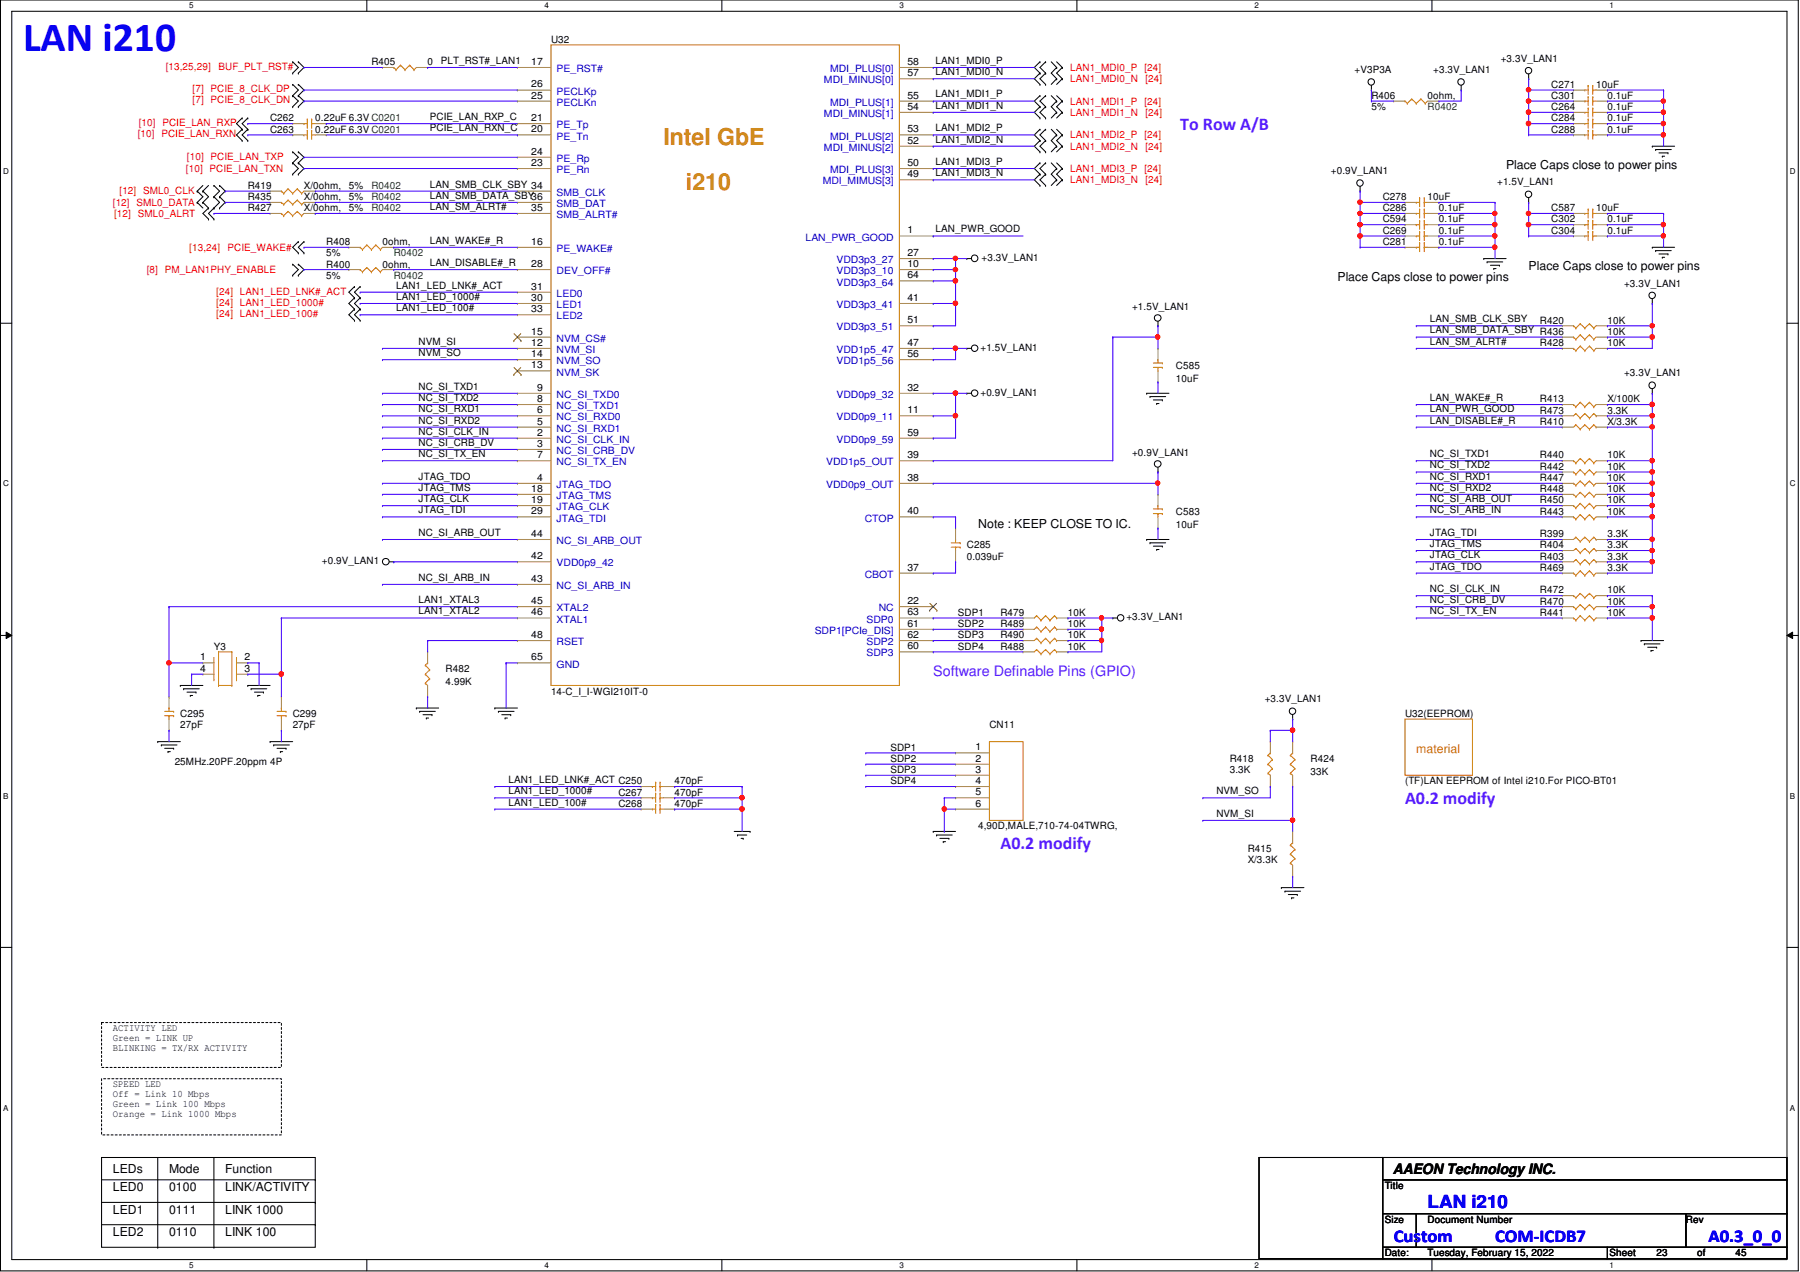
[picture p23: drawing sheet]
<svg xmlns="http://www.w3.org/2000/svg" width="297mm" height="210mm" viewBox="0 0 297 210" stroke-linecap="round" stroke-linejoin="round" font-family="sans-serif">
<defs><g id="words">
<text font-size="6.9" fill="#00f" x="3.8" y="8.4">LAN i210</text>
<g font-size="3.9" fill="#cc8006">
<text x="109.5" y="24">Intel GbE</text>
<text x="113.2" y="31.4">i210</text>
</g>
<g font-size="3" fill="#8000ff">
<text x="194.8" y="21.4">To Row A/B</text>
<text x="231.9" y="132.6">A0.2 modify</text>
<text x="165.1" y="140">A0.2 modify</text>
</g>
<g font-size="3" fill="#00f">
<text x="235.6" y="199.3">LAN i210</text>
<text x="230" y="204.9">Custom</text>
<text x="246.7" y="204.9">COM-ICDB7</text>
<text x="281.9" y="204.9">A0.3_0_0</text>
</g>
<text font-size="2.4" fill="#8000ff" x="154" y="111.6">Software Definable Pins (GPIO)</text>
<text font-size="2.4" x="229.8" y="193.8">AAEON Technology INC.</text>
<g font-size="2">
<text x="248.5" y="27.9">Place Caps close to power pins</text>
<text x="220.7" y="46.4">Place Caps close to power pins</text>
<text x="252.3" y="44.6">Place Caps close to power pins</text>
<text x="161.4" y="87.2">Note : KEEP CLOSE TO IC.</text>
<text x="18.6" y="193.6">LEDs</text>
<text x="18.6" y="196.6">LED0</text>
<text x="27.9" y="193.6">Mode</text>
<text x="27.9" y="196.6">0100</text>
<text x="37.2" y="196.6">LINK/ACTIVITY</text>
<text x="37.2" y="193.6">Function</text>
<text x="18.6" y="200.3">LED1</text>
<text x="27.9" y="200.3">0111</text>
<text x="37.2" y="200.3">LINK 1000</text>
<text x="18.6" y="204">LED2</text>
<text x="27.9" y="204">0110</text>
<text x="37.2" y="204">LINK 100</text>
</g>
<text font-size="2" fill="#cc8006" x="233.7" y="124.3">material</text>
<g font-size="1.7" fill="#f00">
<text x="27.3" y="11.5">[13,25,29]</text>
<text x="36.1" y="11.5">BUF_PLT_RST#</text>
<text x="176.6" y="11.7">LAN1_MDI0_P</text>
<text x="188.8" y="11.7">[24]</text>
<text x="31.8" y="17.1">[7] PCIE_8_CLK_DN</text>
<text x="31.8" y="15.2">[7] PCIE_8_CLK_DP</text>
<text x="176.6" y="13.5">LAN1_MDI0_N</text>
<text x="176.6" y="17.3">LAN1_MDI1_P</text>
<text x="188.8" y="17.3">[24]</text>
<text x="189" y="13.5">[24]</text>
<text x="22.7" y="22.6">[10] PCIE_LAN_RXN</text>
<text x="22.9" y="20.8">[10] PCIE_LAN_RXP</text>
<text x="176.6" y="19.1">LAN1_MDI1_N</text>
<text x="176.6" y="22.8">LAN1_MDI2_P</text>
<text x="188.8" y="22.8">[24]</text>
<text x="189" y="19.1">[24]</text>
<text x="30.7" y="28.4">[10] PCIE_LAN_TXN</text>
<text x="30.9" y="26.3">[10] PCIE_LAN_TXP</text>
<text x="176.6" y="24.7">LAN1_MDI2_N</text>
<text x="176.6" y="28.4">LAN1_MDI3_P</text>
<text x="188.8" y="28.4">[24]</text>
<text x="189" y="24.7">[24]</text>
<text x="18.6" y="34">[12] SML0_DATA</text>
<text x="18.8" y="35.8">[12] SML0_ALRT</text>
<text x="19.7" y="32.1">[12] SML0_CLK</text>
<text x="176.6" y="30.2">LAN1_MDI3_N</text>
<text x="189" y="30.2">[24]</text>
<text x="31.2" y="41.4">[13,24]</text>
<text x="37.5" y="41.4">PCIE_WAKE#</text>
<text x="24.2" y="45.1">[8] PM_LAN1PHY_ENABLE</text>
<text x="35.7" y="48.6">[24] LAN1_LED_LNK#_ACT</text>
<text x="35.7" y="50.5">[24] LAN1_LED_1000#</text>
<text x="35.7" y="52.3">[24] LAN1_LED_100#</text>
</g>
<g font-size="1.7">
<text x="61.3" y="10.8">R405</text>
<text x="70.6" y="10.8">0</text>
<text x="72.8" y="10.5">PLT_RST#_LAN1</text>
<text x="87.7" y="10.7">17</text>
<text x="90.9" y="7.1">U32</text>
<text x="149.7" y="10.7">58</text>
<text x="154.4" y="10.5">LAN1_MDI0_P</text>
<text x="247.6" y="10.2">+3.3V_LAN1</text>
<text x="87.7" y="14.4">26</text>
<text x="87.7" y="16.3">25</text>
<text x="149.7" y="12.6">57</text>
<text x="149.7" y="16.3">55</text>
<text x="154.4" y="17.9">LAN1_MDI1_N</text>
<text x="154.4" y="16.1">LAN1_MDI1_P</text>
<text x="154.4" y="12.4">LAN1_MDI0_N</text>
<text x="223.5" y="12.1">+V3P3A</text>
<text x="226.3" y="16.3">R406</text>
<text x="235.6" y="16.3">0ohm,</text>
<text x="236.5" y="12.1">+3.3V_LAN1</text>
<text x="256" y="16.3">C301</text>
<text x="256" y="14.5">C271</text>
<text x="263.4" y="14.5">10uF</text>
<text x="265.3" y="16.3">0.1uF</text>
<text x="44.6" y="20">C262</text>
<text x="44.6" y="21.9">C263</text>
<text x="52" y="20">0.22uF 6.3V C0201</text>
<text x="52" y="21.9">0.22uF 6.3V C0201</text>
<text x="70.9" y="21.7">PCIE_LAN_RXN_C</text>
<text x="70.9" y="19.8">PCIE_LAN_RXP_C</text>
<text x="87.7" y="20">21</text>
<text x="87.7" y="21.8">20</text>
<text x="149.7" y="18.1">54</text>
<text x="149.7" y="21.8">53</text>
<text x="149.7" y="23.7">52</text>
<text x="154.4" y="23.5">LAN1_MDI2_N</text>
<text x="154.4" y="21.7">LAN1_MDI2_P</text>
<text x="226.3" y="18.2">5%</text>
<text x="256" y="20">C284</text>
<text x="256" y="21.9">C288</text>
<text x="256" y="18.2">C264</text>
<text x="265.3" y="20">0.1uF</text>
<text x="265.3" y="21.9">0.1uF</text>
<text x="265.3" y="18.2">0.1uF</text>
<text x="87.7" y="25.5">24</text>
<text x="87.7" y="27.4">23</text>
<text x="149.7" y="27.4">50</text>
<text x="149.7" y="29.3">49</text>
<text x="154.4" y="27.2">LAN1_MDI3_P</text>
<text x="154.4" y="29.1">LAN1_MDI3_N</text>
<text x="219.6" y="28.7">+0.9V_LAN1</text>
<text x="40.9" y="31.2">R419</text>
<text x="40.9" y="33">R435</text>
<text x="40.9" y="34.9">R427</text>
<text x="50.2" y="31.2">X/0ohm,</text>
<text x="50.2" y="33">X/0ohm,</text>
<text x="50.2" y="34.9">X/0ohm,</text>
<text x="57.6" y="31.2">5%</text>
<text x="57.6" y="33">5%</text>
<text x="57.6" y="34.9">5%</text>
<text x="70.9" y="32.8">LAN_SMB_DATA_SBY36</text>
<text x="70.9" y="30.9">LAN_SMB_CLK_SBY 34</text>
<text x="70.9" y="34.6">LAN_SM_ALRT#</text>
<text x="87.7" y="34.8">35</text>
<text x="228.2" y="33">C278</text>
<text x="228.2" y="34.9">C286</text>
<text x="235.6" y="33">10uF</text>
<text x="237.4" y="34.9">0.1uF</text>
<text x="247.1" y="30.6">+1.5V_LAN1</text>
<text x="256" y="34.9">C587</text>
<text x="263.4" y="34.9">10uF</text>
<text x="53.8" y="40.4">R408</text>
<text x="63.1" y="40.4">0ohm,</text>
<text x="70.9" y="40.2">LAN_WAKE#_R</text>
<text x="87.7" y="40.4">16</text>
<text x="149.7" y="38.5">1</text>
<text x="154.4" y="38.4">LAN_PWR_GOOD</text>
<text x="228.2" y="36.7">C594</text>
<text x="228.2" y="40.4">C281</text>
<text x="228.2" y="38.6">C269</text>
<text x="237.4" y="36.7">0.1uF</text>
<text x="237.4" y="40.4">0.1uF</text>
<text x="237.4" y="38.6">0.1uF</text>
<text x="256" y="36.7">C302</text>
<text x="256" y="38.6">C304</text>
<text x="265.3" y="36.7">0.1uF</text>
<text x="265.3" y="38.6">0.1uF</text>
<text x="53.8" y="42.3">5%</text>
<text x="53.8" y="44.2">R400</text>
<text x="53.8" y="46">5%</text>
<text x="63.1" y="44.2">0ohm,</text>
<text x="65.4" y="47.6">LAN1_LED_LNK#_ACT</text>
<text x="70.9" y="43.9">LAN_DISABLE#_R</text>
<text x="87.7" y="47.8">31</text>
<text x="87.7" y="44.1">28</text>
<text x="149.7" y="42.2">27</text>
<text x="149.7" y="45.9">64</text>
<text x="149.7" y="44.1">10</text>
<text x="162" y="43">+3.3V_LAN1</text>
<text x="268" y="47.3">+3.3V_LAN1</text>
<text x="65.4" y="51.4">LAN1_LED_100#</text>
<text x="65.4" y="49.5">LAN1_LED_1000#</text>
<text x="87.7" y="49.7">30</text>
<text x="87.7" y="51.5">33</text>
<text x="149.7" y="49.7">41</text>
<text x="149.7" y="53.3">51</text>
<text x="186.8" y="51.2">+1.5V_LAN1</text>
<text x="236" y="53.2">LAN_SMB_CLK_SBY</text>
<text x="254.1" y="53.4">R420</text>
<text x="265.3" y="53.4">10K</text>
<text x="69.1" y="56.9">NVM_SI</text>
<text x="69.1" y="58.8">NVM_SO</text>
<text x="87.7" y="57.1">12</text>
<text x="87.7" y="58.9">14</text>
<text x="87.7" y="55.2">15</text>
<text x="149.7" y="57.1">47</text>
<text x="149.7" y="58.9">56</text>
<text x="161.8" y="57.9">+1.5V_LAN1</text>
<text x="236" y="56.9">LAN_SM_ALRT#</text>
<text x="236" y="55">LAN_SMB_DATA_SBY R436</text>
<text x="254.1" y="57.1">R428</text>
<text x="265.3" y="57.1">10K</text>
<text x="265.3" y="55.2">10K</text>
<text x="69.1" y="64.3">NC_SI_TXD1</text>
<text x="87.7" y="60.8">13</text>
<text x="88.6" y="64.5">9</text>
<text x="149.7" y="64.5">32</text>
<text x="161.8" y="65.3">+0.9V_LAN1</text>
<text x="194.1" y="60.8">C585</text>
<text x="194.1" y="63">10uF</text>
<text x="268" y="62.1">+3.3V_LAN1</text>
<text x="69.1" y="68">NC_SI_RXD1</text>
<text x="69.1" y="71.7">NC_SI_CLK_IN</text>
<text x="69.1" y="66.2">NC_SI_TXD2</text>
<text x="69.1" y="69.9">NC_SI_RXD2</text>
<text x="88.6" y="71.9">2</text>
<text x="88.6" y="66.3">8</text>
<text x="88.6" y="68.2">6</text>
<text x="88.6" y="70.1">5</text>
<text x="149.7" y="68.2">11</text>
<text x="149.7" y="71.9">59</text>
<text x="236" y="66.2">LAN_WAKE#_R</text>
<text x="236" y="68">LAN_PWR_GOOD</text>
<text x="236" y="69.9">LAN_DISABLE#_R</text>
<text x="254.1" y="70.1">R410</text>
<text x="254.1" y="68.2">R473</text>
<text x="254.1" y="66.4">R413</text>
<text x="265.3" y="70.1">X/3.3K</text>
<text x="265.3" y="68.2">3.3K</text>
<text x="265.3" y="66.4">X/100K</text>
<text x="69.1" y="73.6">NC_SI_CRB_DV</text>
<text x="69.1" y="75.4">NC_SI_TX_EN</text>
<text x="88.6" y="75.6">7</text>
<text x="88.6" y="73.7">3</text>
<text x="149.7" y="75.6">39</text>
<text x="186.8" y="75.3">+0.9V_LAN1</text>
<text x="236" y="75.4">NC_SI_TXD1</text>
<text x="236" y="77.3">NC_SI_TXD2</text>
<text x="254.1" y="77.5">R442</text>
<text x="254.1" y="75.6">R440</text>
<text x="265.3" y="77.5">10K</text>
<text x="265.3" y="75.6">10K</text>
<text x="69.1" y="79.2">JTAG_TDO</text>
<text x="69.1" y="82.8">JTAG_CLK</text>
<text x="69.1" y="81">JTAG_TMS</text>
<text x="87.7" y="81.2">18</text>
<text x="87.7" y="83">19</text>
<text x="88.6" y="79.3">4</text>
<text x="149.7" y="79.3">38</text>
<text x="236" y="81">NC_SI_RXD2</text>
<text x="236" y="82.8">NC_SI_ARB_OUT</text>
<text x="236" y="79.2">NC_SI_RXD1</text>
<text x="254.1" y="81.2">R448</text>
<text x="254.1" y="83.1">R450</text>
<text x="254.1" y="79.4">R447</text>
<text x="265.3" y="81.2">10K</text>
<text x="265.3" y="83.1">10K</text>
<text x="265.3" y="79.4">10K</text>
<text x="69.1" y="84.7">JTAG_TDI</text>
<text x="69.1" y="88.4">NC_SI_ARB_OUT</text>
<text x="87.7" y="84.9">29</text>
<text x="87.7" y="88.6">44</text>
<text x="149.7" y="84.9">40</text>
<text x="194.1" y="84.9">C583</text>
<text x="194.1" y="87.2">10uF</text>
<text x="236" y="84.7">NC_SI_ARB_IN</text>
<text x="236" y="88.4">JTAG_TDI</text>
<text x="254.1" y="84.9">R443</text>
<text x="254.1" y="88.6">R399</text>
<text x="265.3" y="84.9">10K</text>
<text x="265.3" y="88.6">3.3K</text>
<text x="53.1" y="93.1">+0.9V_LAN1</text>
<text x="69.1" y="95.8">NC_SI_ARB_IN</text>
<text x="87.7" y="92.3">42</text>
<text x="149.7" y="94.1">37</text>
<text x="159.6" y="90.5">C285</text>
<text x="159.6" y="92.3">0.039uF</text>
<text x="236" y="94">JTAG_TDO</text>
<text x="236" y="90.3">JTAG_TMS</text>
<text x="236" y="92.1">JTAG_CLK</text>
<text x="254.1" y="90.5">R404</text>
<text x="254.1" y="94.2">R469</text>
<text x="254.1" y="92.3">R403</text>
<text x="265.3" y="90.5">3.3K</text>
<text x="265.3" y="94.2">3.3K</text>
<text x="265.3" y="92.3">3.3K</text>
<text x="69.1" y="99.5">LAN1_XTAL3</text>
<text x="69.1" y="101.4">LAN1_XTAL2</text>
<text x="87.7" y="96">43</text>
<text x="87.7" y="99.7">45</text>
<text x="87.7" y="101.6">46</text>
<text x="149.7" y="99.7">22</text>
<text x="149.7" y="101.6">63</text>
<text x="158.1" y="101.6">SDP1</text>
<text x="165.1" y="101.6">R479</text>
<text x="176.2" y="101.6">10K</text>
<text x="236" y="101.4">NC_SI_TX_EN</text>
<text x="236" y="99.5">NC_SI_CRB_DV</text>
<text x="236" y="97.7">NC_SI_CLK_IN</text>
<text x="254.1" y="101.6">R441</text>
<text x="254.1" y="97.9">R472</text>
<text x="254.1" y="99.8">R470</text>
<text x="265.3" y="101.6">10K</text>
<text x="265.3" y="97.9">10K</text>
<text x="265.3" y="99.8">10K</text>
<text x="35.3" y="107.2">Y3</text>
<text x="87.7" y="105.3">48</text>
<text x="149.7" y="107.1">60</text>
<text x="149.7" y="103.4">61</text>
<text x="149.7" y="105.3">62</text>
<text x="158.1" y="107.2">SDP4</text>
<text x="158.1" y="105.3">SDP3</text>
<text x="158.1" y="103.5">SDP2</text>
<text x="165.1" y="103.5">R489</text>
<text x="165.1" y="105.3">R490</text>
<text x="165.1" y="107.2">R488</text>
<text x="176.2" y="103.5">10K</text>
<text x="176.2" y="105.3">10K</text>
<text x="176.2" y="107.2">10K</text>
<text x="185.9" y="102.4">+3.3V_LAN1</text>
<text x="33" y="109">1</text>
<text x="33" y="110.8">4</text>
<text x="40.3" y="110.8">3</text>
<text x="40.3" y="109">2</text>
<text x="73.5" y="110.9">R482</text>
<text x="73.5" y="113.1">4.99K</text>
<text x="87.7" y="109">65</text>
<text x="29.8" y="118.3">C295</text>
<text x="48.3" y="118.3">C299</text>
<text x="90.9" y="114.8">14-C_I_I-WGI210IT-0</text>
<text x="208.7" y="115.9">+3.3V_LAN1</text>
<text x="231.9" y="118.3">U32(EEPROM)</text>
<text x="29.8" y="120.1">27pF</text>
<text x="48.3" y="120.1">27pF</text>
<text x="146.9" y="125.7">SDP2</text>
<text x="146.9" y="123.9">SDP1</text>
<text x="161" y="123.8">1</text>
<text x="161" y="125.7">2</text>
<text x="163.3" y="120.1">CN11</text>
<text x="202.9" y="125.7">R418</text>
<text x="216.3" y="125.7">R424</text>
<text x="28.8" y="126.3">25MHz.20PF.20ppm 4P</text>
<text x="83.9" y="131.1">LAN1_LED_1000#</text>
<text x="83.9" y="129.2">LAN1_LED_LNK#_ACT C250</text>
<text x="102.1" y="131.3">C267</text>
<text x="111.3" y="129.4">470pF</text>
<text x="111.3" y="131.3">470pF</text>
<text x="146.9" y="127.6">SDP3</text>
<text x="146.9" y="129.4">SDP4</text>
<text x="161" y="127.5">3</text>
<text x="161" y="129.4">4</text>
<text x="161" y="131.2">5</text>
<text x="200.7" y="131.1">NVM_SO</text>
<text x="202.9" y="127.6">3.3K</text>
<text x="216.3" y="127.9">33K</text>
<text x="231.9" y="129.4">(TF)LAN EEPROM of Intel i210.For PICO-BT01</text>
<text x="83.9" y="132.9">LAN1_LED_100#</text>
<text x="102.1" y="133.1">C268</text>
<text x="111.3" y="133.1">470pF</text>
<text x="161" y="133.1">6</text>
<text x="161.4" y="136.9">4,90D,MALE,710-74-04TWRG,</text>
<text x="200.7" y="134.8">NVM_SI</text>
<text x="205.9" y="140.5">R415</text>
<text x="205.9" y="142.4">X/3.3K</text>
<text x="18.6" y="170.1">ACTIVITY LED</text>
<text x="18.6" y="171.7">Green = LINK UP</text>
<text x="18.6" y="173.4">BLINKING = TX/RX ACTIVITY</text>
<text x="18.6" y="179.3">SPEED LED</text>
<text x="18.6" y="181">Off = Link 10 Mbps</text>
<text x="18.6" y="182.6">Green = Link 100 Mbps</text>
<text x="18.6" y="184.3">Orange = Link 1000 Mbps</text>
<text x="228.5" y="196.2">Title</text>
<text x="228.5" y="201.8">Size</text>
<text x="235.6" y="201.8">Document Number</text>
<text x="278.2" y="201.8">Rev</text>
<text x="228.5" y="207.3">Date:</text>
<text x="235.6" y="207.3">Tuesday, February 15, 2022</text>
<text x="265.6" y="207.3">Sheet</text>
<text x="273.4" y="207.3">23</text>
<text x="280.1" y="207.3">of</text>
<text x="286.4" y="207.3">45</text>
</g>
<g font-size="1.7" fill="#00c">
<text x="91.9" y="11.9">PE_RST#</text>
<text x="137" y="11.9">MDI_PLUS[0]</text>
<text x="91.9" y="15.6">PECLKp</text>
<text x="91.9" y="17.4">PECLKn</text>
<text x="136" y="13.8">MDI_MINUS[0]</text>
<text x="137" y="17.4">MDI_PLUS[1]</text>
<text x="91.9" y="21.2">PE_Tp</text>
<text x="91.9" y="23">PE_Tn</text>
<text x="136" y="19.3">MDI_MINUS[1]</text>
<text x="137" y="23">MDI_PLUS[2]</text>
<text x="91.9" y="26.7">PE_Rp</text>
<text x="91.9" y="28.6">PE_Rn</text>
<text x="136" y="24.9">MDI_MINUS[2]</text>
<text x="137" y="28.6">MDI_PLUS[3]</text>
<text x="91.9" y="36">SMB_ALRT#</text>
<text x="91.9" y="34.2">SMB_DAT</text>
<text x="91.9" y="32.3">SMB_CLK</text>
<text x="135.8" y="30.4">MDI_MIMUS[3]</text>
<text x="91.9" y="41.6">PE_WAKE#</text>
<text x="132.9" y="39.7">LAN_PWR_GOOD</text>
<text x="91.9" y="45.3">DEV_OFF#</text>
<text x="138" y="43.4">VDD3p3_27</text>
<text x="138" y="47.1">VDD3p3_64</text>
<text x="138" y="45.3">VDD3p3_10</text>
<text x="91.9" y="49">LED0</text>
<text x="91.9" y="50.8">LED1</text>
<text x="91.9" y="52.7">LED2</text>
<text x="138" y="50.8">VDD3p3_41</text>
<text x="91.9" y="58.3">NVM_SI</text>
<text x="91.9" y="56.4">NVM_CS#</text>
<text x="138" y="58.3">VDD1p5_47</text>
<text x="138" y="54.5">VDD3p3_51</text>
<text x="91.9" y="62">NVM_SK</text>
<text x="91.9" y="60.1">NVM_SO</text>
<text x="91.9" y="65.7">NC_SI_TXD0</text>
<text x="138" y="60.1">VDD1p5_56</text>
<text x="138" y="65.7">VDD0p9_32</text>
<text x="91.9" y="67.5">NC_SI_TXD1</text>
<text x="91.9" y="69.4">NC_SI_RXD0</text>
<text x="91.9" y="71.2">NC_SI_RXD1</text>
<text x="138" y="69.4">VDD0p9_11</text>
<text x="91.9" y="73.1">NC_SI_CLK_IN</text>
<text x="91.9" y="76.8">NC_SI_TX_EN</text>
<text x="91.9" y="74.9">NC_SI_CRB_DV</text>
<text x="136.4" y="76.8">VDD1p5_OUT</text>
<text x="138" y="73.1">VDD0p9_59</text>
<text x="91.9" y="82.3">JTAG_TMS</text>
<text x="91.9" y="80.5">JTAG_TDO</text>
<text x="136.4" y="80.5">VDD0p9_OUT</text>
<text x="91.9" y="86.1">JTAG_TDI</text>
<text x="91.9" y="89.8">NC_SI_ARB_OUT</text>
<text x="91.9" y="84.2">JTAG_CLK</text>
<text x="142.7" y="86.1">CTOP</text>
<text x="91.9" y="93.5">VDD0p9_42</text>
<text x="142.7" y="95.3">CBOT</text>
<text x="91.9" y="97.2">NC_SI_ARB_IN</text>
<text x="91.9" y="100.9">XTAL2</text>
<text x="145" y="100.9">NC</text>
<text x="91.9" y="102.7">XTAL1</text>
<text x="91.9" y="106.5">RSET</text>
<text x="134.4" y="104.6">SDP1[PCIe_DIS]</text>
<text x="143" y="102.7">SDP0</text>
<text x="143" y="106.5">SDP2</text>
<text x="91.9" y="110.2">GND</text>
<text x="143" y="108.3">SDP3</text>
</g>
<g font-size="1.7" fill="#008000">
<text x="235.6" y="18.2">R0402</text>
<text x="61.3" y="31.2">R0402</text>
<text x="61.3" y="33">R0402</text>
<text x="61.3" y="34.9">R0402</text>
<text x="65" y="42.3">R0402</text>
<text x="65" y="46">R0402</text>
</g>
<g font-size="1.3">
<text x="31.2" y="1.4">5</text>
<text x="89.8" y="1.4">4</text>
<text x="148.4" y="1.4">3</text>
<text x="207" y="1.4">2</text>
<text x="265.6" y="1.4">1</text>
<text x=".5" y="28.8">D</text>
<text x="295.4" y="28.8">D</text>
<text x=".5" y="80.3">C</text>
<text x="295.4" y="80.3">C</text>
<text x=".5" y="131.8">B</text>
<text x="295.4" y="131.8">B</text>
<text x=".5" y="183.3">A</text>
<text x="295.4" y="183.3">A</text>
<text x="31.2" y="209.3">5</text>
<text x="89.8" y="209.3">4</text>
<text x="148.4" y="209.3">3</text>
<text x="207" y="209.3">2</text>
<text x="265.6" y="209.3">1</text>
</g>
</g></defs>
<path d="M.1 0h296.7v209.7h-296.7zM1.9 1.9h293v206h-293z" fill="none" stroke="#000" stroke-width=".17"/>
<g fill="#fff">
<path d="M31.2 .2h.8v1.5h-.8z"/>
<path d="M31.2 208.1h.8v1.4h-.8z"/>
</g>
<path d="M60.5 0v1.9M60.5 207.9v1.8" fill="none" stroke="#000" stroke-width=".17"/>
<g fill="#fff">
<path d="M89.8 .2h.7v1.5h-.7z"/>
<path d="M89.8 208.1h.7v1.4h-.7z"/>
</g>
<path d="M119.1 0v1.9M119.1 207.9v1.8" fill="none" stroke="#000" stroke-width=".17"/>
<g fill="#fff">
<path d="M148.4 .2h.7v1.5h-.7z"/>
<path d="M148.4 208.1h.7v1.4h-.7z"/>
</g>
<path d="M177.7 0v1.9M177.7 207.9v1.8" fill="none" stroke="#000" stroke-width=".17"/>
<g fill="#fff">
<path d="M207 .2h.7v1.5h-.7z"/>
<path d="M207 208.1h.7v1.4h-.7z"/>
</g>
<path d="M236.3 0v1.9M236.3 207.9v1.8" fill="none" stroke="#000" stroke-width=".17"/>
<g fill="#fff">
<path d="M265.6 .2h.7v1.5h-.7z"/>
<path d="M265.6 208.1h.7v1.4h-.7z"/>
<path d="M.5 27.6h1v1.5h-1z"/>
<path d="M295.4 27.6h.9v1.5h-.9z"/>
<path d="M.5 79.1h1v1.5h-1z"/>
<path d="M295.4 79.1h.9v1.5h-.9z"/>
</g>
<path d="M.1 53.3h1.8M294.9 53.3h1.9" fill="none" stroke="#000" stroke-width=".17"/>
<g fill="#fff">
<path d="M.5 130.6h.9v1.5h-.9z"/>
<path d="M295.4 130.6h.8v1.5h-.8z"/>
</g>
<path d="M.1 104.9h1.8M1 104.3l.9 .6-.9 .5zM294.9 104.9l.9-.6v1.1zM294.9 104.9h1.9" fill="none" stroke="#000" stroke-width=".17"/>
<path d="M1 104.3l.9 .6-.9 .5zM294.9 104.9l.9-.6v1.1z" fill="#000"/>
<g fill="#fff">
<path d="M.5 182.1h.9v1.5h-.9z"/>
<path d="M295.4 182.1h.8v1.5h-.8z"/>
</g>
<g fill="none" stroke="#000" stroke-width=".17">
<path d="M40 19.5h.1M40 19.5l-1 .9 1 .9M40.9 19.5h.1M40.9 19.5l-.9 .9 .9 .9M48.3 17.6h.1M48.3 15.8h.1M48.3 13.9h.1M48.3 12.1h.1M48.3 10.2h.1M48.3 15.8l.9 .9-.9 .9M48.3 13.9l.9 1-.9 .9M48.3 10.2l.9 .9-.9 1"/>
<path d="M49.2 15.8h.1M49.2 17.6h.1M49.2 13.9h.1M49.2 10.2h.1M49.2 12.1h.1M49.2 15.8l1 .9-1 .9M49.2 13.9l1 1-1 .9M49.2 10.2l1 .9-1 1M171.6 10.2h.1M171.6 12.1h.1M171.6 13.9h.1M171.6 17.6h.1"/>
<path d="M171.6 19.5h.1M171.6 15.8h.1M171.6 10.2l-.9 .9 .9 1M171.6 12.1l-.9 .9 .9 .9M171.6 17.6l-.9 .9 .9 1M171.6 15.8l-.9 .9 .9 .9M172.5 12.1h.1M172.5 10.2h.1M172.5 13.9h.1M172.5 19.5h.1M172.5 17.6h.1M172.5 15.8h.1"/>
<path d="M172.5 10.2l-.9 .9 .9 1M172.5 12.1l-.9 .9 .9 .9M172.5 17.6l-.9 .9 .9 1M172.5 15.8l-.9 .9 .9 .9M173.5 10.2l.9 .9M173.5 15.8l.9 .9M174.4 11.1h.1M174.4 13h.1M174.4 18.5h.1M174.4 16.7h.1M174.4 11.1l-.9 1 .9 .9M174.4 10.2l.9 .9"/>
<path d="M174.4 13l-.9 .9M174.4 18.5l-.9 1M174.4 16.7l-.9 .9 .9 .9M174.4 15.8l.9 .9M175.3 11.1h.1M175.3 13h.1M175.3 18.5h.1M175.3 16.7h.1M175.3 11.1l-.9 1 .9 .9M175.3 13l-.9 .9M175.3 18.5l-.9 1M175.3 16.7l-.9 .9 .9 .9"/>
<path d="M226.3 14.9h.1M226.3 14.1v.8M241.1 14.9h.1M241.1 14.1v.8M252.3 13h.1M252.3 12.2v.8M32.6 31.5h.1M32.6 33.4h.1M32.6 31.5l.9 1-.9 .9M32.6 33.4l.9 .9M33.5 31.5h.1M33.5 33.4h.1"/>
<path d="M33.5 31.5l.9 1-.9 .9M33.5 30.6l-.9 .9M33.5 33.4l.9 .9M34.4 34.3h.1M34.4 36.2h.1M34.4 30.6l-.9 .9M34.4 34.3l-.9 .9 .9 1M35.3 30.6h.1M35.3 32.5h.1M35.3 34.3h.1M35.3 36.2h.1M35.3 30.6l.9 .9-.9 1"/>
<path d="M35.3 32.5l.9 .9-1.8 1.8 .9 1M36.2 32.5h.1M36.2 30.6h.1M36.2 34.3h.1M36.2 30.6l1 .9-1 1M36.2 32.5l1 .9-1 .9M40 21.3h.1M40 23.2h.1M40 21.3l-1 1 1 .9M40.9 21.3h.1M40.9 23.2h.1M40.9 21.3l-.9 1 .9 .9"/>
<path d="M48.3 26.9h.1M48.3 28.7h.1M48.3 25.1h.1M48.3 26.9l.9 .9-.9 .9M48.3 25.1l.9 .9-.9 .9M49.2 39.9h.1M49.2 28.7h.1M49.2 26.9h.1M49.2 25.1h.1M49.2 39.9l-.9 .9 .9 .9M49.2 26.9l1 .9-1 .9M49.2 25.1l1 .9-1 .9"/>
<path d="M50.2 39.9h.1M50.2 39.9l-1 .9 1 .9M171.6 21.3h.1M171.6 23.2h.1M171.6 25.1h.1M171.6 28.7h.1M171.6 30.6h.1M171.6 26.9h.1M171.6 21.3l-.9 1 .9 .9M171.6 23.2l-.9 .9 .9 1M171.6 28.7l-.9 1 .9 .9M171.6 26.9l-.9 .9 .9 .9"/>
<path d="M172.5 23.2h.1M172.5 21.3h.1M172.5 25.1h.1M172.5 30.6h.1M172.5 28.7h.1M172.5 26.9h.1M172.5 21.3l-.9 1 .9 .9M172.5 23.2l-.9 .9 .9 1M172.5 26.9l-.9 .9 .9 .9M172.5 28.7l-.9 1 .9 .9M173.5 21.3l.9 1M173.5 26.9l.9 .9"/>
<path d="M174.4 22.3h.1M174.4 24.1h.1M174.4 29.7h.1M174.4 27.8h.1M174.4 22.3l-.9 .9 .9 .9M174.4 21.3l.9 1M174.4 26.9l.9 .9M174.4 24.1l-.9 1M174.4 29.7l-.9 .9M174.4 27.8l-.9 .9 .9 1M175.3 22.3h.1M175.3 24.1h.1"/>
<path d="M175.3 29.7h.1M175.3 27.8h.1M175.3 22.3l-.9 .9 .9 .9M175.3 24.1l-.9 1M175.3 29.7l-.9 .9M175.3 27.8l-.9 .9 .9 1M224.4 31.5h.1M224.4 30.8v.7M252.3 33.4h.1M252.3 32.6v.8M272.7 24.1h.1M272.7 24.1h3.6"/>
<path d="M273.2 24.7h.1M273.2 24.7h2.6M273.8 25.2h1.4M274.3 25.8h.1M274.3 25.8h.4M275.2 25.2h.1M48.3 43.6h.1M48.3 45.4h.1M48.3 43.6l.9 .9-.9 .9M49.2 41.7h.1M49.2 45.4h.1M49.2 43.6h.1"/>
<path d="M49.2 43.6l1 .9-1 .9M50.2 41.7h.1M58.5 49.1h.1M58.5 47.3h.1M58.5 51h.1M58.5 52.9h.1M58.5 49.1l-.9 1 .9 .9M58.5 47.3l-.9 .9 .9 .9M58.5 51l-.9 .9 .9 1M59.4 49.1h.1M59.4 47.3h.1M59.4 51h.1"/>
<path d="M59.4 52.9h.1M59.4 49.1l-.9 1 .9 .9M59.4 47.3l-.9 .9 .9 .9M59.4 51l-.9 .9 .9 1M159.6 42.7h.1M159.6 57.5h.1M159.6 42.7h.7M159.6 57.5h.7M191.1 53.8h.1M191.1 53v.8M244.9 42.7h.1M244.9 42.7h3.6"/>
<path d="M245.4 43.2h.1M245.4 43.2h2.6M246 43.8h1.4M246.5 44.3h.1M246.5 44.3h.4M247.4 43.8h.1M272.7 40.8h.1M272.7 50.1h.1M272.7 49.3v.8M272.7 40.8h3.6M273.2 41.4h.1M273.2 41.4h2.6"/>
<path d="M273.8 41.9h1.4M274.3 42.5h.1M274.3 42.5h.4M275.2 41.9h.1M159.6 64.9h.1M159.6 64.9h.7M189.2 64.9h.1M189.2 64.9h3.7M189.8 65.4h.1M189.8 65.4h2.6M190.3 66h1.5M190.9 66.6h.1"/>
<path d="M190.9 66.6h.4M191.1 77.9h.1M191.1 77.1v.8M191.8 66h.1M272.7 64.9h.1M272.7 64.2v.7M64.3 92.7h.7M65 92.7h.1M189.2 89h.1M189.2 89h3.7M189.8 89.6h.1M189.8 89.6h2.6"/>
<path d="M190.3 90.1h1.5M190.9 90.7h.1M190.9 90.7h.4M191.8 90.1h.1M29.8 113.1h.1M29.8 113.1h3.7M30.3 113.7h.1M30.3 113.7h2.6M30.9 114.2h1.4M31.4 114.8h.1M31.4 114.8h.4M32.3 114.2h.1"/>
<path d="M40.9 113.1h.1M40.9 113.1h3.7M41.4 113.7h.1M41.4 113.7h2.6M42 114.2h1.5M42.5 114.8h.1M42.5 114.8h.4M43.5 114.2h.1M68.7 116.8h.1M68.7 116.8h3.7M69.3 117.4h.1M69.3 117.4h2.5"/>
<path d="M69.8 117.9h1.5M70.4 118.5h.1M70.4 118.5h.3M71.3 117.9h.1M81.7 116.8h.1M81.7 116.8h3.7M82.3 117.4h.1M82.3 117.4h2.5M82.8 117.9h1.5M83.4 118.5h.1M83.4 118.5h.3M84.3 117.9h.1"/>
<path d="M183.6 102h.1M183.6 102h.8M213.3 118.7h.1M213.3 117.9v.8M270.8 105.7h.1M270.8 105.7h3.7M271.4 106.3h.1M271.4 106.3h2.5M271.9 106.8h1.5M272.5 107.4h.1M272.5 107.4h.3M273.4 106.8h.1"/>
<path d="M26 122.4h.1M26 122.4h3.8M26.6 122.9h.1M26.6 122.9h2.6M27.2 123.5h1.5M27.7 124h.1M27.7 124h.4M28.7 123.5h.1M44.6 122.4h.1M44.6 122.4h3.7M45.2 122.9h.1M45.2 122.9h2.5"/>
<path d="M45.7 123.5h1.5M46.3 124h.1M46.3 124h.3M47.2 123.5h.1M121.2 137.2h2.6M121.7 137.8h.1M121.7 137.8h1.5M122.3 138.3h.3M122.6 138.3h.1M123.8 137.2h.1M154 137.2h.1M154 137.2h3.7"/>
<path d="M154.6 137.8h.1M154.6 137.8h2.5M155.1 138.3h1.5M155.7 138.9h.1M155.7 138.9h.3M156.6 138.3h.1M.1 156.3h1.8M211.5 146.5h.1M211.5 146.5h3.7M212 147.1h.1M212 147.1h2.6M212.6 147.6h1.5"/>
<path d="M213.1 148.2h.1M213.1 148.2h.4M214.1 147.6h.1M294.9 156.3h1.9M16.8 191h35.2v14.8h-35.2zM16.8 194.7h35.2M16.8 198.4h35.2M26 191v14.8M35.3 191v14.8M52 194.7h.1M52 198.4h.1M207.8 191h20.4v16.7h-20.4z"/>
<path d="M228.2 191h66.7v3.7h-66.7zM228.2 194.7h66.7v5.6h-66.7zM16.8 202.1h35.2M26 205.8h.1M35.3 205.8h.1M52 202.1h.1M228.2 200.3h5.5v5.5h-5.5zM228.2 205.8h37.1v1.9h-37.1zM233.7 200.3h44.5v5.5h-44.5zM265.3 205.8h29.6v1.9h-29.6zM278.2 200.3h16.7v5.5h-16.7z"/>
<circle cx="226.3" cy="13.5" r=".54"/>
<circle cx="241.1" cy="13.5" r=".54"/>
<circle cx="252.2" cy="11.7" r=".54"/>
<circle cx="224.4" cy="30.2" r=".54"/>
<circle cx="252.2" cy="32.1" r=".54"/>
<circle cx="160.8" cy="42.6" r=".55"/>
<circle cx="160.8" cy="57.5" r=".54"/>
<circle cx="191.1" cy="52.5" r=".55"/>
<circle cx="272.6" cy="48.7" r=".54"/>
<circle cx="160.8" cy="64.9" r=".54"/>
<circle cx="191.1" cy="76.6" r=".55"/>
<circle cx="272.6" cy="63.6" r=".55"/>
<circle cx="63.7" cy="92.7" r=".55"/>
<circle cx="184.9" cy="102" r=".54"/>
<circle cx="213.3" cy="117.4" r=".54"/>
</g>
<path d="M16.8 168.7h29.6v7.4h-29.6zM16.8 178h29.6v9.3h-29.6z" fill="none" stroke="#000" stroke-width=".17" stroke-dasharray=".3 .3"/>
<g fill="none" stroke="#cc8006" stroke-width=".17">
<path d="M50.7 19.6h.1M50.7 19.6v1.6M51.4 19.6h.1M51.4 19.6v1.6M65 11.1h.1M65 11.1l.4 .4M65.4 11.5h.1M66.1 10.8h.1M66.1 10.8l-.7 .7M66.1 10.8l.7 .7M66.8 11.5h.1M67.6 10.8h.1"/>
<path d="M67.6 10.8l.7 .7M67.6 10.8l-.8 .7M68.3 11.5h.1M68.7 11.1l-.4 .4M90.9 7.4h57.5v105.7h-57.5zM231.9 16.7h.1M231.9 16.7l.3 .4M232.2 17.1h.1M233 16.3h.1M233 16.3l-.8 .8M233 16.3l.7 .8M233.7 17.1h.1"/>
<path d="M234.5 16.3h.1M234.5 16.3l.7 .8M234.5 16.3l-.8 .8M235.2 17.1h.1M235.6 16.7l-.4 .4M261.5 16.7h.1M261.5 18.5h.1M261.5 14.9h.1M261.5 16.7h.6M261.5 18.5h.6M261.5 14.9h.6M262.1 16h.1"/>
<path d="M262.1 19.6h.1M262.1 17.8h.1M262.1 14.1h.1M262.1 14.1v1.5M262.1 16v1.4M262.1 17.8v1.5M262.1 19.6v1.6M262.8 16h.1M262.8 16.7h.1M262.8 19.6h.1M262.8 17.8h.1M262.8 18.5h.1"/>
<path d="M262.8 14.1h.1M262.8 14.9h.1M262.8 16.7h.6M262.8 14.1v1.5M262.8 16v1.4M262.8 17.8v1.5M262.8 19.6v1.6M262.8 18.5h.6M262.8 14.9h.6M46.4 31.5h.1M46.4 33.4h.1M46.4 35.2h.1"/>
<path d="M46.4 31.5l.4 .4M46.4 33.4l.4 .3M46.4 35.2l.4 .4M46.8 31.9h.1M46.8 33.7h.1M46.8 35.6h.1M47.5 31.2h.1M47.5 33h.1M47.5 34.9h.1M47.5 31.2l-.7 .7M47.5 31.2l.8 .7M47.5 33l-.7 .7"/>
<path d="M47.5 33l.8 .7M47.5 34.9l-.7 .7M47.5 34.9l.8 .7M48.3 31.9h.1M48.3 33.7h.1M48.3 35.6h.1M49.1 31.2h.1M49.1 33h.1M49.1 34.9h.1M49.1 31.2l.7 .7M49.1 31.2l-.8 .7M49.1 33l.7 .7"/>
<path d="M49.1 33l-.8 .7M49.1 34.9l.7 .7M49.1 34.9l-.8 .7M49.8 31.9h.1M49.8 33.7h.1M49.8 35.6h.1M50.2 20.4h.1M50.2 22.3h.1M50.2 31.5l-.4 .4M50.2 20.4h.5M50.2 33.4l-.4 .3M50.2 35.2l-.4 .4"/>
<path d="M50.2 22.3h.5M50.7 21.5h.1M50.7 21.5v1.5M51.4 20.4h.1M51.4 21.5h.1M51.4 22.3h.1M51.4 20.4h.6M51.4 22.3h.6M51.4 21.5v1.5M233.7 37.1h.1M233.7 33.4h.1M233.7 35.2h.1"/>
<path d="M233.7 38.9h.1M233.7 37.1h.6M233.7 33.4h.6M233.7 35.2h.6M233.7 38.9h.6M234.3 36.4h.1M234.3 32.6h.1M234.3 34.5h.1M234.3 38.2h.1M234.3 32.6v1.5M234.3 34.5v1.5M234.3 36.4v1.4"/>
<path d="M234.3 38.2v1.5M235 36.4h.1M235 37.1h.1M235 32.6h.1M235 33.4h.1M235 34.5h.1M235 35.2h.1M235 38.2h.1M235 38.9h.1M235 37.1h.6M235 32.6v1.5M235 34.5v1.5"/>
<path d="M235 36.4v1.4M235 38.2v1.5M235 33.4h.6M235 35.2h.6M235 38.9h.6M261.5 20.4h.1M261.5 35.2h.1M261.5 37.1h.1M261.5 22.3h.1M261.5 38.9h.1M261.5 37.1h.6M261.5 20.4h.6"/>
<path d="M261.5 35.2h.6M261.5 22.3h.6M261.5 38.9h.6M262.1 34.5h.1M262.1 36.4h.1M262.1 21.5h.1M262.1 38.2h.1M262.1 21.5v1.5M262.1 34.5v1.5M262.1 36.4v1.4M262.1 38.2v1.5M262.8 20.4h.1"/>
<path d="M262.8 34.5h.1M262.8 35.2h.1M262.8 36.4h.1M262.8 37.1h.1M262.8 21.5h.1M262.8 22.3h.1M262.8 38.2h.1M262.8 38.9h.1M262.8 37.1h.6M262.8 21.5v1.5M262.8 34.5v1.5M262.8 36.4v1.4"/>
<path d="M262.8 38.2v1.5M262.8 20.4h.6M262.8 35.2h.6M262.8 22.3h.6M262.8 38.9h.6M59.4 40.8h.1M59.4 44.5h.1M59.4 40.8l.4 .4M59.4 44.5l.4 .4M59.8 41.2h.1M59.8 44.9h.1M60.5 40.4h.1"/>
<path d="M60.5 44.2h.1M60.5 40.4l-.7 .8M60.5 40.4l.8 .8M60.5 44.2l-.7 .7M60.5 44.2l.8 .7M61.3 41.2h.1M61.3 44.9h.1M62 40.4h.1M62 44.2h.1M62 40.4l.8 .8M62 40.4l-.7 .8M62 44.2l.8 .7"/>
<path d="M62 44.2l-.7 .7M62.8 41.2h.1M62.8 44.9h.1M63.1 40.8l-.3 .4M63.1 44.5l-.3 .4M190.3 59.9h1.5M191.1 59.4h.1M191.1 59.4v.5M191.8 59.9h.1M233.7 40.8h.1M233.7 40.8h.6M234.3 40h.1"/>
<path d="M234.3 40v1.5M235 40h.1M235 40.8h.1M235 40v1.5M235 40.8h.6M259.7 53.8h.1M259.7 57.5h.1M259.7 55.6h.1M259.7 53.8l.4 .3M259.7 57.5l.4 .4M259.7 55.6l.4 .4M260.1 54.1h.1"/>
<path d="M260.1 57.9h.1M260.1 56h.1M260.8 53.4h.1M260.8 57.1h.1M260.8 55.2h.1M260.8 53.4l-.7 .7M260.8 53.4l.7 .7M260.8 57.1l-.7 .8M260.8 57.1l.7 .8M260.8 55.2l-.7 .8M260.8 55.2l.7 .8M261.5 54.1h.1"/>
<path d="M261.5 57.9h.1M261.5 56h.1M262.3 53.4h.1M262.3 57.1h.1M262.3 55.2h.1M262.3 53.4l.7 .7M262.3 53.4l-.8 .7M262.3 57.1l.7 .8M262.3 57.1l-.8 .8M262.3 55.2l.7 .8M262.3 55.2l-.8 .8M263 54.1h.1"/>
<path d="M263 57.9h.1M263 56h.1M263.4 53.8l-.4 .3M263.4 57.5l-.4 .4M263.4 55.6l-.4 .4M190.3 60.6h1.5M191.1 60.6h.1M191.1 60.6v.6M191.8 60.6h.1M259.7 66.8h.1M259.7 79.8h.1M259.7 77.9h.1"/>
<path d="M259.7 76h.1M259.7 66.8l.4 .3M259.7 79.8l.4 .3M259.7 77.9l.4 .4M259.7 76l.4 .4M260.1 70.1h.1M260.1 68.2h.1M260.1 67.1h.1M260.1 78.3h.1M260.1 76.4h.1M260.1 70.1l-.4 .4M260.1 70.1l.7 .7"/>
<path d="M260.1 68.2l-.4 .4M260.1 68.2l.7 .8M260.8 70.8h.1M260.8 69h.1M260.8 66.4h.1M260.8 79.4h.1M260.8 77.5h.1M260.8 75.6h.1M260.8 66.4l-.7 .7M260.8 66.4l.7 .7M260.8 79.4l-.7 .7M260.8 79.4l.7 .7"/>
<path d="M260.8 77.5l-.7 .8M260.8 77.5l.7 .8M260.8 75.6l-.7 .8M260.8 75.6l.7 .8M261.5 70.1h.1M261.5 68.2h.1M261.5 67.1h.1M261.5 78.3h.1M261.5 76.4h.1M261.5 70.1l-.7 .7M261.5 70.1l.8 .7M261.5 68.2l-.7 .8"/>
<path d="M261.5 68.2l.8 .8M262.3 70.8h.1M262.3 69h.1M262.3 66.4h.1M262.3 79.4h.1M262.3 77.5h.1M262.3 75.6h.1M262.3 66.4l.7 .7M262.3 66.4l-.8 .7M262.3 79.4l.7 .7M262.3 79.4l-.8 .7M262.3 77.5l.7 .8"/>
<path d="M262.3 77.5l-.8 .8M262.3 75.6l.7 .8M262.3 75.6l-.8 .8M263 70.1h.1M263 68.2h.1M263 67.1h.1M263 78.3h.1M263 76.4h.1M263 70.1l-.7 .7M263 70.1l.4 .4M263 68.2l-.7 .8M263 68.2l.4 .4"/>
<path d="M263.4 70.5h.1M263.4 68.6h.1M263.4 66.8l-.4 .3M263.4 79.8l-.4 .3M263.4 77.9l-.4 .4M263.4 76l-.4 .4M157 89.6h1.5M157 90.3h1.5M157.7 89h.1M157.7 90.3h.1M157.7 89v.6M157.7 90.3v.5"/>
<path d="M158.5 89.6h.1M158.5 90.3h.1M190.3 84h1.5M190.3 84.8h1.5M191.1 83.4h.1M191.1 84.8h.1M191.1 83.4v.6M191.1 84.8v.5M191.8 84h.1M191.8 84.8h.1M259.7 81.6h.1M259.7 98.3h.1"/>
<path d="M259.7 94.6h.1M259.7 83.4h.1M259.7 85.3h.1M259.7 81.6l.4 .4M259.7 98.3l.4 .3M259.7 94.6l.4 .4M259.7 83.4l.4 .4M259.7 85.3l.4 .4M260.1 90.5h.1M260.1 82h.1M260.1 98.6h.1M260.1 95h.1"/>
<path d="M260.1 83.8h.1M260.1 85.7h.1M260.1 92.3h.1M260.1 88.6h.1M260.1 80.1h.1M260.1 90.5l-.4 .3M260.1 90.5l.7 .7M260.1 92.3l-.4 .4M260.1 88.6l-.4 .4M260.1 92.3l.7 .8M260.1 88.6l.7 .8M260.8 91.2h.1"/>
<path d="M260.8 81.2h.1M260.8 97.9h.1M260.8 94.2h.1M260.8 99.8h.1M260.8 83.1h.1M260.8 84.9h.1M260.8 93.1h.1M260.8 89.4h.1M260.8 81.2l-.7 .8M260.8 81.2l.7 .8M260.8 97.9l-.7 .7M260.8 97.9l.7 .7"/>
<path d="M260.8 94.2l-.7 .8M260.8 94.2l.7 .8M260.8 99.8l-.7 .7M260.8 99.8l.7 .7M260.8 83.1l-.7 .7M260.8 83.1l.7 .7M260.8 84.9l-.7 .8M260.8 84.9l.7 .8M261.5 90.5h.1M261.5 82h.1M261.5 98.6h.1M261.5 95h.1"/>
<path d="M261.5 83.8h.1M261.5 85.7h.1M261.5 92.3h.1M261.5 88.6h.1M261.5 80.1h.1M261.5 90.5l-.7 .7M261.5 90.5l.8 .7M261.5 92.3l-.7 .8M261.5 92.3l.8 .8M261.5 88.6l-.7 .8M261.5 88.6l.8 .8M262.3 91.2h.1"/>
<path d="M262.3 81.2h.1M262.3 97.9h.1M262.3 94.2h.1M262.3 99.8h.1M262.3 83.1h.1M262.3 84.9h.1M262.3 93.1h.1M262.3 89.4h.1M262.3 81.2l.7 .8M262.3 81.2l-.8 .8M262.3 97.9l.7 .7M262.3 97.9l-.8 .7"/>
<path d="M262.3 94.2l.7 .8M262.3 94.2l-.8 .8M262.3 99.8l.7 .7M262.3 99.8l-.8 .7M262.3 83.1l.7 .7M262.3 83.1l-.8 .7M262.3 84.9l.7 .8M262.3 84.9l-.8 .8M263 90.5h.1M263 82h.1M263 98.6h.1M263 95h.1"/>
<path d="M263 83.8h.1M263 85.7h.1M263 92.3h.1M263 88.6h.1M263 80.1h.1M263 90.5l-.7 .7M263 90.5l.4 .3M263 88.6l.4 .4M263 92.3l-.7 .8M263 92.3l.4 .4M263 88.6l-.7 .8M263.4 90.8h.1"/>
<path d="M263.4 92.7h.1M263.4 89h.1M263.4 81.6l-.4 .4M263.4 98.3l-.4 .3M263.4 94.6l-.4 .4M263.4 83.4l-.4 .4M263.4 85.3l-.4 .4M27.2 117.4h1.5M27.2 118.1h1.5M27.9 116.8h.1M27.9 118.1h.1M27.9 116.8v.6"/>
<path d="M27.9 118.1v.6M28.7 117.4h.1M28.7 118.1h.1M35.3 112.2h.1M35.3 108.5v3.7M36.1 113.1h.1M36.1 107.6h.1M36.1 107.6v5.5M36.1 113.1h2.2M36.1 107.6h2.2M38.3 113.1h.1M38.3 107.6h.1"/>
<path d="M38.3 107.6v5.5M39 112.2h.1M39 108.5v3.7M45.7 117.4h1.5M45.7 118.1h1.5M46.4 116.8h.1M46.4 118.1h.1M46.4 116.8v.6M46.4 118.1v.6M47.2 117.4h.1M47.2 118.1h.1M70.2 109.8h.1"/>
<path d="M70.2 112.7h.1M70.2 111.3h.1M70.2 109.8l.7 .7M70.2 112.7l.4 .4M70.2 111.3l.7 .7M70.6 109.4h.1M70.6 109.4l-.4 .4M70.9 112h.1M70.9 110.5h.1M70.9 112l-.7 .7M70.9 110.5l-.7 .8M171.1 103.5h.1"/>
<path d="M171.1 105.3h.1M171.1 101.6h.1M171.1 107.2h.1M171.1 103.5l-.4 .3M171.1 103.5l.7 .7M171.1 105.3l-.4 .4M171.1 105.3l.7 .8M171.1 101.6l-.4 .4M171.1 101.6l.7 .8M171.1 107.2l-.4 .4M171.1 107.2l.7 .7M171.8 104.2h.1"/>
<path d="M171.8 106.1h.1M171.8 102.4h.1M171.8 107.9h.1M172.5 103.5h.1M172.5 105.3h.1M172.5 101.6h.1M172.5 107.2h.1M172.5 103.5l-.7 .7M172.5 103.5l.8 .7M172.5 105.3l-.7 .8M172.5 105.3l.8 .8M172.5 101.6l-.7 .8"/>
<path d="M172.5 101.6l.8 .8M172.5 107.2l-.7 .7M172.5 107.2l.8 .7M173.3 104.2h.1M173.3 106.1h.1M173.3 102.4h.1M173.3 107.9h.1M174 103.5h.1M174 105.3h.1M174 101.6h.1M174 107.2h.1M174 103.5l-.7 .7"/>
<path d="M174 103.5l.4 .3M174 105.3l-.7 .8M174 105.3l.4 .4M174 101.6l-.7 .8M174 101.6l.4 .4M174 107.2l-.7 .7M174 107.2l.4 .4M174.4 103.8h.1M174.4 105.7h.1M174.4 102h.1M174.4 107.6h.1M231.9 118.7h11.1v9.2h-11.1z"/>
<path d="M259.7 102h.1M259.7 100.1h.1M259.7 102l.4 .4M259.7 100.1l.4 .4M260.1 102.4h.1M260.1 100.5h.1M260.8 101.6h.1M260.8 101.6l-.7 .8M260.8 101.6l.7 .8M261.5 102.4h.1M261.5 100.5h.1M262.3 101.6h.1"/>
<path d="M262.3 101.6l.7 .8M262.3 101.6l-.8 .8M263 102.4h.1M263 100.5h.1M263.4 102l-.4 .4M263.4 100.1l-.4 .4M107.7 129.8h.1M107.7 133.5h.1M107.7 131.7h.1M107.7 129.8h.5M107.7 133.5h.5M107.7 131.7h.5"/>
<path d="M108.2 129.1h.1M108.2 132.8h.1M108.2 130.9h.1M108.2 129.1v1.5M108.2 130.9v1.5M108.2 132.8v1.4M108.9 129.1h.1M108.9 129.8h.1M108.9 132.8h.1M108.9 133.5h.1M108.9 130.9h.1M108.9 131.7h.1"/>
<path d="M108.9 129.8h.6M108.9 129.1v1.5M108.9 130.9v1.5M108.9 132.8v1.4M108.9 133.5h.6M108.9 131.7h.6M163.3 122.4h5.5v13h-5.5zM209.3 124.6h.1M209.3 127.6h.1M209.3 126.1h.1M209.3 124.6l.7 .7M209.3 127.6l.3 .3"/>
<path d="M209.3 126.1l.7 .7M209.6 124.2h.1M209.6 124.2l-.3 .4M210 126.8h.1M210 125.3h.1M210 126.8l-.7 .8M210 125.3l-.7 .8M212.9 139.4h.1M212.9 124.6h.1M212.9 127.6h.1M212.9 126.1h.1M212.9 139.4l.8 .8"/>
<path d="M212.9 124.6l.8 .7M212.9 127.6l.4 .3M212.9 126.1l.8 .7M213.3 139.1h.1M213.3 124.2h.1M213.3 139.1l-.4 .3M213.3 124.2l-.4 .4M213.7 126.8h.1M213.7 125.3h.1M213.7 126.8l-.8 .8M213.7 125.3l-.8 .8M212.9 142.4h.1"/>
<path d="M212.9 140.9h.1M212.9 142.4l.4 .4M212.9 140.9l.8 .8M213.7 141.7h.1M213.7 140.2h.1M213.7 141.7l-.8 .7M213.7 140.2l-.8 .7"/>
</g>
<g fill="none" stroke="#a84" stroke-width=".17">
<path d="M63.1 11.1h.1M63.1 11.1h1.9M68.7 11.1h1.9M70.6 11.1h.1M85.4 14.9h.1M85.4 16.7h.1M85.4 11.1h.1M85.4 11.1h5.5M85.4 16.7h5.5M85.4 14.9h5.5M148.4 11.1h5.6M148.4 16.7h5.6"/>
<path d="M148.4 13h5.6M148.4 18.5h5.6M154 11.1h.1M154 13h.1M154 16.7h.1M154 18.5h.1M230 16.7h.1M230 16.7h1.9M235.6 16.7h1.8M237.4 16.7h.1M259.7 16.7h.1M259.7 18.5h.1"/>
<path d="M259.7 14.9h.1M259.7 16.7h1.8M259.7 18.5h1.8M259.7 14.9h1.8M263.4 16.7h1.9M263.4 18.5h1.9M263.4 14.9h1.9M265.3 16.7h.1M265.3 18.5h.1M265.3 14.9h.1M44.6 31.5h.1M44.6 33.4h.1"/>
<path d="M44.6 35.2h.1M44.6 33.4h1.8M44.6 31.5h1.8M44.6 35.2h1.8M48.3 20.4h.1M48.3 22.3h.1M48.3 20.4h1.9M48.3 22.3h1.9M50.2 33.4h1.8M50.2 31.5h1.8M50.2 35.2h1.8M52 31.5h.1"/>
<path d="M52 33.4h.1M52 35.2h.1M52 20.4h1.8M52 22.3h1.8M53.8 20.4h.1M53.8 22.3h.1M85.4 20.4h.1M85.4 22.3h.1M85.4 26h.1M85.4 27.8h.1M85.4 35.2h.1M85.4 33.4h.1"/>
<path d="M85.4 31.5h.1M85.4 33.4h5.5M85.4 31.5h5.5M85.4 20.4h5.5M85.4 35.2h5.5M85.4 22.3h5.5M85.4 27.8h5.5M85.4 26h5.5M148.4 22.3h5.6M148.4 24.1h5.6M148.4 27.8h5.6M148.4 29.7h5.6"/>
<path d="M148.4 38.9h5.6M154 22.3h.1M154 24.1h.1M154 27.8h.1M154 29.7h.1M154 38.9h.1M231.9 37.1h.1M231.9 33.4h.1M231.9 35.2h.1M231.9 38.9h.1M231.9 37.1h1.8M231.9 33.4h1.8"/>
<path d="M231.9 35.2h1.8M231.9 38.9h1.8M235.6 37.1h1.8M235.6 33.4h1.8M235.6 35.2h1.8M235.6 38.9h1.8M237.4 37.1h.1M237.4 33.4h.1M237.4 35.2h.1M237.4 38.9h.1M259.7 20.4h.1M259.7 35.2h.1"/>
<path d="M259.7 37.1h.1M259.7 22.3h.1M259.7 38.9h.1M259.7 37.1h1.8M259.7 20.4h1.8M259.7 35.2h1.8M259.7 22.3h1.8M259.7 38.9h1.8M263.4 37.1h1.9M263.4 20.4h1.9M263.4 35.2h1.9M263.4 22.3h1.9"/>
<path d="M263.4 38.9h1.9M265.3 20.4h.1M265.3 35.2h.1M265.3 37.1h.1M265.3 22.3h.1M265.3 38.9h.1M57.6 40.8h.1M57.6 44.5h.1M57.6 40.8h1.8M57.6 44.5h1.8M63.1 40.8h1.9M63.1 44.5h1.9"/>
<path d="M65 40.8h.1M65 44.5h.1M85.4 48.2h.1M85.4 50.1h.1M85.4 51.9h.1M85.4 44.5h.1M85.4 57.5h.1M85.4 59.4h.1M85.4 55.6h.1M85.4 40.8h.1M85.4 40.8h5.5M85.4 48.2h5.5"/>
<path d="M85.4 50.1h5.5M85.4 51.9h5.5M85.4 44.5h5.5M85.4 57.5h5.5M85.4 59.4h5.5M85.4 55.6h5.5M148.4 50.1h5.6M148.4 44.5h5.6M148.4 57.5h5.6M148.4 59.4h5.6M148.4 42.7h5.6M148.4 46.4h5.6"/>
<path d="M148.4 53.8h5.6M154 42.7h.1M154 50.1h.1M154 46.4h.1M154 57.5h.1M154 53.8h.1M154 59.4h.1M154 44.5h.1M191.1 57.5h.1M191.1 57.5v1.9M231.9 40.8h.1M231.9 40.8h1.8"/>
<path d="M235.6 40.8h1.8M237.4 40.8h.1M257.8 53.8h.1M257.8 57.5h.1M257.8 55.6h.1M257.8 57.5h1.9M257.8 55.6h1.9M257.8 53.8h1.9M263.4 57.5h1.9M263.4 55.6h1.9M263.4 53.8h1.9M265.3 53.8h.1"/>
<path d="M265.3 57.5h.1M265.3 55.6h.1M85.4 61.2h.1M85.4 72.3h.1M85.4 76h.1M85.4 64.9h.1M85.4 66.8h.1M85.4 74.2h.1M85.4 68.6h.1M85.4 70.5h.1M85.4 79.8h.1M85.4 70.5h5.5"/>
<path d="M85.4 76h5.5M85.4 79.8h5.5M85.4 61.2h5.5M85.4 68.6h5.5M85.4 72.3h5.5M85.4 64.9h5.5M85.4 66.8h5.5M85.4 74.2h5.5M148.4 76h5.6M148.4 79.8h5.6M148.4 68.6h5.6M148.4 72.3h5.6"/>
<path d="M148.4 64.9h5.6M154 76h.1M154 79.8h.1M154 68.6h.1M154 72.3h.1M154 64.9h.1M191.1 63h.1M191.1 61.2v1.8M257.8 70.5h.1M257.8 68.6h.1M257.8 66.8h.1M257.8 79.8h.1"/>
<path d="M257.8 77.9h.1M257.8 76h.1M257.8 70.5h1.9M257.8 76h1.9M257.8 79.8h1.9M257.8 68.6h1.9M257.8 66.8h1.9M257.8 77.9h1.9M263.4 70.5h1.9M263.4 76h1.9M263.4 79.8h1.9M263.4 68.6h1.9"/>
<path d="M263.4 66.8h1.9M263.4 77.9h1.9M265.3 70.5h.1M265.3 68.6h.1M265.3 66.8h.1M265.3 79.8h.1M265.3 77.9h.1M265.3 76h.1M85.4 85.3h.1M85.4 96.4h.1M85.4 92.7h.1M85.4 81.6h.1"/>
<path d="M85.4 89h.1M85.4 83.4h.1M85.4 81.6h5.5M85.4 85.3h5.5M85.4 96.4h5.5M85.4 92.7h5.5M85.4 89h5.5M85.4 83.4h5.5M148.4 85.3h5.6M148.4 94.6h5.6M154 94.6h.1M154 85.3h.1"/>
<path d="M157.7 92.7h.1M157.7 87.2h.1M157.7 87.2v1.8M157.7 90.8v1.9M191.1 87.2h.1M191.1 81.6h.1M191.1 81.6v1.8M191.1 85.3v1.9M257.8 90.8h.1M257.8 81.6h.1M257.8 98.3h.1M257.8 94.6h.1"/>
<path d="M257.8 83.4h.1M257.8 85.3h.1M257.8 92.7h.1M257.8 89h.1M257.8 90.8h1.9M257.8 81.6h1.9M257.8 85.3h1.9M257.8 92.7h1.9M257.8 94.6h1.9M257.8 89h1.9M257.8 83.4h1.9M257.8 98.3h1.9"/>
<path d="M263.4 90.8h1.9M263.4 81.6h1.9M263.4 85.3h1.9M263.4 92.7h1.9M263.4 94.6h1.9M263.4 89h1.9M263.4 83.4h1.9M263.4 98.3h1.9M265.3 90.8h.1M265.3 81.6h.1M265.3 98.3h.1M265.3 94.6h.1"/>
<path d="M265.3 83.4h.1M265.3 85.3h.1M265.3 92.7h.1M265.3 89h.1M27.9 115h.1M27.9 115v1.8M27.9 118.7v1.8M33.5 109.4h.1M33.5 111.3h.1M33.5 109.4h1.8M33.5 111.3h1.8M39 109.4h1.9"/>
<path d="M39 111.3h1.9M40.9 111.3h.1M40.9 109.4h.1M46.4 115h.1M46.4 115v1.8M46.4 118.7v1.8M70.6 115h.1M70.6 107.6h.1M70.6 107.6v1.8M70.6 113.1v1.9M85.4 100.1h.1M85.4 102h.1"/>
<path d="M85.4 105.7h.1M85.4 109.4h.1M85.4 102h5.5M85.4 100.1h5.5M85.4 105.7h5.5M85.4 109.4h5.5M148.4 102h5.6M148.4 103.8h5.6M148.4 100.1h5.6M148.4 105.7h5.6M148.4 107.6h5.6M154 107.6h.1"/>
<path d="M154 100.1h.1M154 103.8h.1M154 102h.1M154 105.7h.1M168.8 103.8h.1M168.8 105.7h.1M168.8 102h.1M168.8 107.6h.1M168.8 102h1.9M168.8 103.8h1.9M168.8 105.7h1.9M168.8 107.6h1.9"/>
<path d="M174.4 102h1.8M174.4 103.8h1.8M174.4 105.7h1.8M174.4 107.6h1.8M176.2 103.8h.1M176.2 105.7h.1M176.2 102h.1M176.2 107.6h.1M257.8 102h.1M257.8 100.1h.1M257.8 102h1.9M257.8 100.1h1.9"/>
<path d="M263.4 102h1.9M263.4 100.1h1.9M265.3 102h.1M265.3 100.1h.1M27.9 120.5h.1M46.4 120.5h.1M105.8 129.8h.1M105.8 133.5h.1M105.8 131.7h.1M105.8 129.8h1.9M105.8 131.7h1.9M105.8 133.5h1.9"/>
<path d="M109.5 129.8h1.8M109.5 131.7h1.8M109.5 133.5h1.8M111.3 129.8h.1M111.3 133.5h.1M111.3 131.7h.1M157.7 124.2h.1M157.7 126.1h.1M157.7 127.9h.1M157.7 129.8h.1M157.7 131.7h.1M157.7 133.5h.1"/>
<path d="M157.7 124.2h5.6M157.7 126.1h5.6M157.7 127.9h5.6M157.7 129.8h5.6M157.7 131.7h5.6M157.7 133.5h5.6M209.6 129.8h.1M209.6 122.4h.1M209.6 122.4v1.8M209.6 127.9v1.9M213.3 137.2h.1M213.3 129.8h.1"/>
<path d="M213.3 122.4h.1M213.3 122.4v1.8M213.3 127.9v1.9M213.3 137.2v1.9M213.3 144.7h.1M213.3 142.8v1.9"/>
</g>
<path d="M84.8 56.2h.1M84.8 55.1l1.2 1.1M85.9 55.1l-1.1 1.1M86 56.2h.1M84.8 61.8h.1M84.8 60.7l1.2 1.1M85.9 60.7l-1.1 1.1M86 61.8h.1M153.5 99.6l1.1 1.1M154.6 99.6l-1.2 1.1M153.4 100.7h.1M154.6 100.7h.1" fill="none" stroke="#804000" stroke-width=".17"/>
<path d="M50.2 11.1h.1M50.2 11.1h12.9M70.6 11.1h.1M70.6 11.1h14.8M272.7 50.1h.1M272.7 53.8h.1M272.7 50.1v5.5" fill="none" stroke="#4200ff" stroke-width=".17"/>
<circle cx="272.6" cy="55.6" r=".37" fill="#f00"/>
<circle cx="272.6" cy="55.6" r=".37" fill="none" stroke="#f00" stroke-width=".17"/>
<circle cx="272.6" cy="53.8" r=".36" fill="#f00"/>
<circle cx="272.6" cy="53.8" r=".36" fill="none" stroke="#f00" stroke-width=".17"/>
<g fill="none" stroke="#4200ff" stroke-width=".17">
<path d="M226.3 14.9h.1M226.3 16.7h.1M226.3 14.9v1.8M226.3 16.7h3.7M237.4 16.7h.1M241.1 14.9h.1M241.1 14.9v1.8h-3.7M35.3 35.2h.1M35.3 35.2h9.3M37.2 31.5h.1M37.2 33.4h.1M37.2 31.5h7.4"/>
<path d="M37.2 33.4h7.4M50.2 26h.1M50.2 27.8h.1M50.2 26h35.2M50.2 27.8h35.2M63.1 79.8h.1M63.1 79.8h22.3M233.7 94.6h.1M233.7 94.6h24.1M265.3 94.6h.1M272.7 92.7h.1M272.7 92.7v1.9h-7.4"/>
<path d="M81.7 131.7h.1M81.7 129.8h.1M81.7 133.5h.1M81.7 131.7h24.1M81.7 129.8h24.1M81.7 133.5h24.1M111.3 129.8h.1M111.3 133.5h.1M111.3 129.8h11.2M111.3 133.5h11.2M122.5 129.8h.1M122.5 133.5h.1"/>
<path d="M122.5 131.7h.1M122.5 129.8v7.4"/>
</g>
<circle cx="122.4" cy="133.5" r=".37" fill="#f00"/>
<circle cx="122.4" cy="133.5" r=".37" fill="none" stroke="#f00" stroke-width=".17"/>
<path d="M111.3 131.7h.1M111.3 131.7h11.2" fill="none" stroke="#4200ff" stroke-width=".17"/>
<circle cx="122.4" cy="131.6" r=".37" fill="#f00"/>
<circle cx="122.4" cy="131.6" r=".37" fill="none" stroke="#f00" stroke-width=".17"/>
<path d="M272.7 64.9h.1M272.7 64.9v1.9" fill="none" stroke="#4200ff" stroke-width=".17"/>
<circle cx="272.6" cy="66.7" r=".37" fill="#f00"/>
<circle cx="272.6" cy="66.7" r=".37" fill="none" stroke="#f00" stroke-width=".17"/>
<path d="M252.3 33.4h.1M252.3 33.4v1.8M265.3 57.5h.1M265.3 53.8h.1M265.3 53.8h7.4M272.7 55.6h.1M272.7 55.6v1.9h-7.4M233.7 66.8h.1M233.7 66.8h24.1M265.3 66.8h.1M265.3 66.8h7.4" fill="none" stroke="#4200ff" stroke-width=".17"/>
<circle cx="252.2" cy="35.2" r=".36" fill="#f00"/>
<circle cx="252.2" cy="35.2" r=".36" fill="none" stroke="#f00" stroke-width=".17"/>
<g fill="none" stroke="#4200ff" stroke-width=".17">
<path d="M154 11.1h.1M154 18.5h.1M154 16.7h.1M154 13h.1M154 11.1h16.7M154 18.5h16.7M154 16.7h16.7M154 13h16.7M52 33.4h.1M52 31.5h.1M52 33.4h33.4M52 31.5h33.4"/>
<path d="M154 27.8h.1M154 24.1h.1M154 22.3h.1M154 27.8h16.7M154 24.1h16.7M154 22.3h16.7M252.3 35.2h.1M252.3 35.2v1.9M183.6 55.6h.1M183.6 55.6v20.4M191.1 55.6h.1M191.1 53.8h.1"/>
<path d="M191.1 53.8v3.7M265.3 55.6h.1M265.3 55.6h7.4M191.1 77.9h.1M191.1 79.8h.1M191.1 63h.1M191.1 63v1.9M191.1 77.9v3.7M63.1 85.3h.1M63.1 83.4h.1M63.1 81.6h.1M63.1 85.3h22.3"/>
<path d="M63.1 83.4h22.3M63.1 81.6h22.3M65 92.7h.1M65 92.7h20.4M154 94.6h.1M154 85.3h.1M154 85.3h3.7M157.7 92.7h.1M157.7 85.3h.1M157.7 85.3v1.9M157.7 92.7v1.9h-3.7M191.1 87.2h.1"/>
<path d="M191.1 87.2v1.8M154 107.6h.1M154 105.7h.1M154 103.8h.1M154 102h.1M154 102h14.8M154 107.6h14.8M154 105.7h14.8M154 103.8h14.8M176.2 102h.1M176.2 102h5.6M272.7 102h.1"/>
<path d="M272.7 102v3.7"/>
</g>
<circle cx="191" cy="55.6" r=".35" fill="#f00"/>
<circle cx="191" cy="55.6" r=".35" fill="none" stroke="#f00" stroke-width=".17"/>
<path d="M154 29.7h.1M154 29.7h16.7M154 53.8h.1M154 59.4h.1M154 53.8h3.7M154 59.4h3.7M157.7 42.7h.1M157.7 42.7v1.8M183.6 55.6h.1M183.6 55.6h7.5" fill="none" stroke="#4200ff" stroke-width=".17"/>
<circle cx="157.7" cy="44.5" r=".36" fill="#f00"/>
<circle cx="157.7" cy="44.5" r=".36" fill="none" stroke="#f00" stroke-width=".17"/>
<g fill="none" stroke="#4200ff" stroke-width=".17">
<path d="M157.7 44.5h.1M157.7 57.5h.1M157.7 42.7h.1M157.7 50.1h.1M157.7 44.5v1.9M157.7 50.1v3.7M157.7 57.5h1.9M157.7 42.7h1.9M157.7 64.9h.1M157.7 64.9h1.9M70.6 115h.1M70.6 115v1.8"/>
<path d="M176.2 105.7h.1M176.2 105.7h5.6M181.8 102h.1M181.8 102v1.8"/>
</g>
<circle cx="181.8" cy="103.8" r=".35" fill="#f00"/>
<circle cx="181.8" cy="103.8" r=".35" fill="none" stroke="#f00" stroke-width=".17"/>
<circle cx="181.8" cy="102" r=".35" fill="#f00"/>
<circle cx="181.8" cy="102" r=".35" fill="none" stroke="#f00" stroke-width=".17"/>
<path d="M154 57.5h.1M154 57.5h3.7M157.7 57.5h.1M157.7 57.5v1.9M176.2 103.8h.1M176.2 103.8h5.6M181.8 102h.1M181.8 102h1.8" fill="none" stroke="#4200ff" stroke-width=".17"/>
<circle cx="157.7" cy="57.5" r=".37" fill="#f00"/>
<circle cx="157.7" cy="57.5" r=".37" fill="none" stroke="#f00" stroke-width=".17"/>
<path d="M50.2 16.7h.1M50.2 14.9h.1M50.2 16.7h35.2M50.2 14.9h35.2M52 35.2h.1M52 35.2h33.4M181.8 105.7h.1M181.8 105.7v1.9" fill="none" stroke="#4200ff" stroke-width=".17"/>
<circle cx="181.8" cy="105.7" r=".35" fill="#f00"/>
<circle cx="181.8" cy="105.7" r=".35" fill="none" stroke="#f00" stroke-width=".17"/>
<g fill="none" stroke="#4200ff" stroke-width=".17">
<path d="M40.9 22.3h.1M40.9 20.4h.1M40.9 22.3h7.4M40.9 20.4h7.4M53.8 20.4h.1M53.8 22.3h31.6M53.8 20.4h31.6M85.4 22.3h.1M50.2 40.8h.1M50.2 40.8h7.4M154 79.8h.1M154 79.8h37.1"/>
<path d="M63.1 96.4h.1M63.1 89h.1M63.1 96.4h22.3M63.1 89h22.3M176.2 107.6h.1M176.2 107.6h5.6M181.8 103.8h.1M181.8 103.8v1.9"/>
</g>
<circle cx="191" cy="79.7" r=".34" fill="#f00"/>
<circle cx="191" cy="79.7" r=".34" fill="none" stroke="#f00" stroke-width=".17"/>
<path d="M65 44.5h.1M65 40.8h.1M65 44.5h20.4M65 40.8h20.4M157.7 46.4h.1M157.7 46.4v3.7M233.7 53.8h.1M233.7 53.8h24.1M154 76h.1M154 76h29.6" fill="none" stroke="#4200ff" stroke-width=".17"/>
<circle cx="157.7" cy="50.1" r=".37" fill="#f00"/>
<circle cx="157.7" cy="50.1" r=".37" fill="none" stroke="#f00" stroke-width=".17"/>
<circle cx="157.7" cy="46.3" r=".37" fill="#f00"/>
<circle cx="157.7" cy="46.3" r=".37" fill="none" stroke="#f00" stroke-width=".17"/>
<path d="M154 38.9h.1M154 38.9h14.8M154 44.5h.1M154 44.5h3.7M46.4 102h.1M46.4 102v9.3" fill="none" stroke="#4200ff" stroke-width=".17"/>
<circle cx="46.4" cy="111.2" r=".37" fill="#f00"/>
<circle cx="46.4" cy="111.2" r=".37" fill="none" stroke="#f00" stroke-width=".17"/>
<path d="M154 42.7h.1M154 42.7h3.7M157.7 64.9h.1M157.7 64.9v3.7" fill="none" stroke="#4200ff" stroke-width=".17"/>
<circle cx="157.7" cy="42.6" r=".36" fill="#f00"/>
<circle cx="157.7" cy="42.6" r=".36" fill="none" stroke="#f00" stroke-width=".17"/>
<g fill="none" stroke="#4200ff" stroke-width=".17">
<path d="M50.2 44.5h.1M50.2 44.5h7.4M59.4 48.2h.1M59.4 51.9h.1M59.4 50.1h.1M59.4 48.2h26M59.4 51.9h26M59.4 50.1h26M154 50.1h.1M154 46.4h.1M154 50.1h3.7M154 46.4h3.7"/>
<path d="M63.1 74.2h.1M63.1 68.6h.1M63.1 72.3h.1M63.1 76h.1M63.1 64.9h.1M63.1 66.8h.1M63.1 70.5h.1M63.1 74.2h22.3M63.1 68.6h22.3M63.1 72.3h22.3M63.1 76h22.3M63.1 64.9h22.3"/>
<path d="M63.1 66.8h22.3M63.1 70.5h22.3M154 72.3h.1M154 64.9h.1M154 64.9h3.7M157.7 68.6h.1M157.7 68.6v3.7h-3.7"/>
</g>
<circle cx="157.7" cy="64.9" r=".37" fill="#f00"/>
<circle cx="157.7" cy="64.9" r=".37" fill="none" stroke="#f00" stroke-width=".17"/>
<g fill="none" stroke="#4200ff" stroke-width=".17">
<path d="M154 68.6h.1M154 68.6h3.7M27.9 109.4h.1M27.9 100.1h.1M27.9 109.4h5.6M27.9 109.4v5.6M27.9 100.1h57.5M31.6 111.3h.1M31.6 111.3h1.9M31.6 111.3v1.8M40.9 109.4h.1M40.9 109.4h1.9"/>
<path d="M42.8 109.4h.1M42.8 109.4v3.7M70.6 105.7h.1M70.6 105.7v1.9M70.6 105.7h14.8M83.5 109.4h.1M83.5 109.4h1.9M83.5 109.4v7.4"/>
</g>
<circle cx="157.7" cy="68.6" r=".37" fill="#f00"/>
<circle cx="157.7" cy="68.6" r=".37" fill="none" stroke="#f00" stroke-width=".17"/>
<path d="M272.7 76h.1M272.7 76v1.9M27.9 100.1h.1M27.9 100.1v9.3M40.9 111.3h.1M40.9 111.3h5.5" fill="none" stroke="#4200ff" stroke-width=".17"/>
<circle cx="27.9" cy="109.4" r=".36" fill="#f00"/>
<circle cx="27.9" cy="109.4" r=".36" fill="none" stroke="#f00" stroke-width=".17"/>
<g fill="none" stroke="#4200ff" stroke-width=".17">
<path d="M233.7 68.6h.1M233.7 68.6h24.1M265.3 68.6h.1M272.7 66.8h.1M272.7 70.5h.1M272.7 66.8v1.8h-7.4M272.7 70.5v5.5M272.7 81.6h.1M272.7 81.6v1.8M46.4 102h.1M46.4 111.3h.1M46.4 102h39"/>
<path d="M46.4 111.3v3.7M27.9 120.5h.1M27.9 120.5v1.9M46.4 120.5h.1M46.4 120.5v1.9"/>
</g>
<circle cx="272.6" cy="76" r=".37" fill="#f00"/>
<circle cx="272.6" cy="76" r=".37" fill="none" stroke="#f00" stroke-width=".17"/>
<path d="M272.7 98.3h.1M272.7 98.3v3.7M272.7 100.1h.1" fill="none" stroke="#4200ff" stroke-width=".17"/>
<circle cx="272.6" cy="102" r=".37" fill="#f00"/>
<circle cx="272.6" cy="102" r=".37" fill="none" stroke="#f00" stroke-width=".17"/>
<circle cx="272.6" cy="100.1" r=".36" fill="#f00"/>
<circle cx="272.6" cy="100.1" r=".36" fill="none" stroke="#f00" stroke-width=".17"/>
<path d="M272.7 90.8h.1M272.7 90.8v1.9" fill="none" stroke="#4200ff" stroke-width=".17"/>
<circle cx="272.6" cy="92.7" r=".37" fill="#f00"/>
<circle cx="272.6" cy="92.7" r=".37" fill="none" stroke="#f00" stroke-width=".17"/>
<path d="M224.4 38.9h.1M224.4 38.9v1.9M224.4 40.8h.1M224.4 40.8h7.5M246.7 40.8h.1M246.7 40.8v1.9" fill="none" stroke="#4200ff" stroke-width=".17"/>
<circle cx="224.4" cy="38.9" r=".37" fill="#f00"/>
<circle cx="224.4" cy="38.9" r=".37" fill="none" stroke="#f00" stroke-width=".17"/>
<path d="M252.3 14.9h.1M252.3 13h.1M252.3 14.9h7.4M252.3 13v1.9M265.3 14.9h.1M265.3 14.9h9.2M237.4 40.8h.1M237.4 40.8h9.3" fill="none" stroke="#4200ff" stroke-width=".17"/>
<circle cx="252.2" cy="14.8" r=".36" fill="#f00"/>
<circle cx="252.2" cy="14.8" r=".36" fill="none" stroke="#f00" stroke-width=".17"/>
<path d="M274.5 20.4h.1M274.5 20.4v1.9M233.7 76h.1M233.7 70.5h.1M233.7 76h24.1M233.7 70.5h24.1M265.3 70.5h.1M265.3 70.5h7.4" fill="none" stroke="#4200ff" stroke-width=".17"/>
<circle cx="272.6" cy="70.4" r=".36" fill="#f00"/>
<circle cx="272.6" cy="70.4" r=".36" fill="none" stroke="#f00" stroke-width=".17"/>
<path d="M272.7 68.6h.1M272.7 68.6v1.9" fill="none" stroke="#4200ff" stroke-width=".17"/>
<circle cx="272.6" cy="68.6" r=".37" fill="#f00"/>
<circle cx="272.6" cy="68.6" r=".37" fill="none" stroke="#f00" stroke-width=".17"/>
<path d="M233.7 57.5h.1M233.7 55.6h.1M233.7 57.5h24.1M233.7 55.6h24.1M265.3 79.8h.1M265.3 77.9h.1M265.3 79.8h7.4M265.3 77.9h7.4M233.7 81.6h.1M233.7 81.6h24.1" fill="none" stroke="#4200ff" stroke-width=".17"/>
<circle cx="272.6" cy="77.9" r=".37" fill="#f00"/>
<circle cx="272.6" cy="77.9" r=".37" fill="none" stroke="#f00" stroke-width=".17"/>
<path d="M233.7 77.9h.1M233.7 77.9h24.1M265.3 76h.1M265.3 76h7.4M272.7 79.8h.1M272.7 79.8v1.8" fill="none" stroke="#4200ff" stroke-width=".17"/>
<circle cx="272.6" cy="81.6" r=".36" fill="#f00"/>
<circle cx="272.6" cy="81.6" r=".36" fill="none" stroke="#f00" stroke-width=".17"/>
<circle cx="272.6" cy="79.7" r=".36" fill="#f00"/>
<circle cx="272.6" cy="79.7" r=".36" fill="none" stroke="#f00" stroke-width=".17"/>
<path d="M233.7 83.4h.1M233.7 83.4h24.1M265.3 85.3h.1M265.3 85.3h7.4" fill="none" stroke="#4200ff" stroke-width=".17"/>
<circle cx="272.6" cy="85.3" r=".37" fill="#f00"/>
<circle cx="272.6" cy="85.3" r=".37" fill="none" stroke="#f00" stroke-width=".17"/>
<path d="M233.7 79.8h.1M233.7 79.8h24.1M233.7 85.3h.1M233.7 90.8h.1M233.7 85.3h24.1M233.7 90.8h24.1M265.3 83.4h.1M265.3 81.6h.1M265.3 90.8h.1M265.3 83.4h7.4M265.3 81.6h7.4M265.3 90.8h7.4" fill="none" stroke="#4200ff" stroke-width=".17"/>
<circle cx="272.6" cy="90.8" r=".36" fill="#f00"/>
<circle cx="272.6" cy="90.8" r=".36" fill="none" stroke="#f00" stroke-width=".17"/>
<path d="M233.7 89h.1M233.7 89h24.1M265.3 89h.1M265.3 89h7.4" fill="none" stroke="#4200ff" stroke-width=".17"/>
<circle cx="272.6" cy="89" r=".36" fill="#f00"/>
<circle cx="272.6" cy="89" r=".36" fill="none" stroke="#f00" stroke-width=".17"/>
<path d="M272.7 77.9h.1M272.7 77.9v1.9M272.7 85.3h.1M272.7 83.4h.1M272.7 83.4v5.6" fill="none" stroke="#4200ff" stroke-width=".17"/>
<circle cx="272.6" cy="83.4" r=".37" fill="#f00"/>
<circle cx="272.6" cy="83.4" r=".37" fill="none" stroke="#f00" stroke-width=".17"/>
<g fill="none" stroke="#4200ff" stroke-width=".17">
<path d="M265.3 16.7h.1M265.3 16.7h9.2M274.5 22.3h.1M274.5 22.3v1.8M233.7 92.7h.1M233.7 98.3h.1M233.7 92.7h24.1M233.7 98.3h24.1M265.3 92.7h.1M265.3 98.3h.1M265.3 92.7h7.4M265.3 98.3h7.4"/>
<path d="M272.7 89h.1M272.7 89v1.8M233.7 102h.1M233.7 100.1h.1M233.7 102h24.1M233.7 100.1h24.1M265.3 102h.1M265.3 100.1h.1M265.3 102h7.4M265.3 100.1h7.4"/>
</g>
<circle cx="274.5" cy="16.7" r=".34" fill="#f00"/>
<circle cx="274.5" cy="16.7" r=".34" fill="none" stroke="#f00" stroke-width=".17"/>
<path d="M252.3 16.7h.1M252.3 18.5h.1M252.3 16.7v3.7M252.3 16.7h7.4" fill="none" stroke="#4200ff" stroke-width=".17"/>
<circle cx="252.2" cy="18.5" r=".37" fill="#f00"/>
<circle cx="252.2" cy="18.5" r=".37" fill="none" stroke="#f00" stroke-width=".17"/>
<path d="M252.3 18.5h.1M252.3 18.5h7.4M252.3 20.4h.1M252.3 20.4h7.4M252.3 20.4v1.9" fill="none" stroke="#4200ff" stroke-width=".17"/>
<circle cx="252.2" cy="20.4" r=".37" fill="#f00"/>
<circle cx="252.2" cy="20.4" r=".37" fill="none" stroke="#f00" stroke-width=".17"/>
<path d="M252.3 22.3h.1M252.3 35.2h.1M252.3 37.1h.1M252.3 22.3h7.4M252.3 35.2h7.4M252.3 37.1v1.8" fill="none" stroke="#4200ff" stroke-width=".17"/>
<circle cx="252.2" cy="37.1" r=".37" fill="#f00"/>
<circle cx="252.2" cy="37.1" r=".37" fill="none" stroke="#f00" stroke-width=".17"/>
<path d="M274.5 16.7h.1M274.5 16.7v1.8M265.3 22.3h.1M265.3 22.3h9.2" fill="none" stroke="#4200ff" stroke-width=".17"/>
<circle cx="274.5" cy="22.2" r=".35" fill="#f00"/>
<circle cx="274.5" cy="22.2" r=".35" fill="none" stroke="#f00" stroke-width=".17"/>
<path d="M265.3 20.4h.1M265.3 20.4h9.2" fill="none" stroke="#4200ff" stroke-width=".17"/>
<circle cx="274.5" cy="20.4" r=".35" fill="#f00"/>
<circle cx="274.5" cy="20.4" r=".35" fill="none" stroke="#f00" stroke-width=".17"/>
<path d="M265.3 18.5h.1M265.3 18.5h9.2M274.5 18.5h.1M274.5 18.5v1.9" fill="none" stroke="#4200ff" stroke-width=".17"/>
<circle cx="274.5" cy="18.5" r=".35" fill="#f00"/>
<circle cx="274.5" cy="18.5" r=".35" fill="none" stroke="#f00" stroke-width=".17"/>
<path d="M274.5 35.2h.1M274.5 37.1h.1M274.5 35.2v3.7" fill="none" stroke="#4200ff" stroke-width=".17"/>
<circle cx="274.5" cy="38.9" r=".35" fill="#f00"/>
<circle cx="274.5" cy="38.9" r=".35" fill="none" stroke="#f00" stroke-width=".17"/>
<circle cx="274.5" cy="37.1" r=".35" fill="#f00"/>
<circle cx="274.5" cy="37.1" r=".35" fill="none" stroke="#f00" stroke-width=".17"/>
<g fill="none" stroke="#4200ff" stroke-width=".17">
<path d="M224.4 37.1h.1M224.4 37.1h7.5M224.4 37.1v1.8M246.7 35.2h.1M246.7 35.2v1.9M252.3 37.1h.1M252.3 38.9h.1M252.3 37.1h7.4M252.3 38.9h7.4M265.3 37.1h.1M265.3 38.9h.1M265.3 35.2h.1"/>
<path d="M265.3 37.1h9.2M265.3 38.9h9.2M265.3 35.2h9.2M274.5 38.9h.1M274.5 38.9v1.9"/>
</g>
<circle cx="224.4" cy="37.1" r=".37" fill="#f00"/>
<circle cx="224.4" cy="37.1" r=".37" fill="none" stroke="#f00" stroke-width=".17"/>
<path d="M224.4 38.9h.1M224.4 33.4h.1M224.4 38.9h7.5M224.4 33.4v1.8" fill="none" stroke="#4200ff" stroke-width=".17"/>
<circle cx="224.4" cy="33.4" r=".36" fill="#f00"/>
<circle cx="224.4" cy="33.4" r=".36" fill="none" stroke="#f00" stroke-width=".17"/>
<path d="M274.5 14.9h.1M274.5 14.9v1.8M224.4 31.5h.1M224.4 33.4h.1M224.4 33.4h7.5M224.4 31.5v1.9M237.4 33.4h.1M237.4 33.4h9.3M246.7 33.4h.1M246.7 33.4v1.8" fill="none" stroke="#4200ff" stroke-width=".17"/>
<circle cx="246.7" cy="35.2" r=".34" fill="#f00"/>
<circle cx="246.7" cy="35.2" r=".34" fill="none" stroke="#f00" stroke-width=".17"/>
<path d="M237.4 38.9h.1M237.4 37.1h.1M237.4 38.9h9.3M237.4 37.1h9.3" fill="none" stroke="#4200ff" stroke-width=".17"/>
<circle cx="246.7" cy="37.1" r=".35" fill="#f00"/>
<circle cx="246.7" cy="37.1" r=".35" fill="none" stroke="#f00" stroke-width=".17"/>
<path d="M224.4 35.2h.1M224.4 35.2h7.5M224.4 35.2v1.9M237.4 35.2h.1M237.4 35.2h9.3M246.7 37.1h.1M246.7 37.1v1.8" fill="none" stroke="#4200ff" stroke-width=".17"/>
<circle cx="224.4" cy="35.2" r=".36" fill="#f00"/>
<circle cx="224.4" cy="35.2" r=".36" fill="none" stroke="#f00" stroke-width=".17"/>
<path d="M63.1 57.5h.1M63.1 57.5h22.3M198.5 135.4h.1M209.6 129.8h.1M209.6 120.5h.1M209.6 120.5v1.9M209.6 129.8v1.9M213.3 129.8h.1M213.3 129.8v5.6h-14.8" fill="none" stroke="#4200ff" stroke-width=".17"/>
<circle cx="213.3" cy="135.3" r=".36" fill="#f00"/>
<circle cx="213.3" cy="135.3" r=".36" fill="none" stroke="#f00" stroke-width=".17"/>
<path d="M213.3 120.5h.1M213.3 120.5v1.9" fill="none" stroke="#4200ff" stroke-width=".17"/>
<circle cx="213.3" cy="120.5" r=".37" fill="#f00"/>
<circle cx="213.3" cy="120.5" r=".37" fill="none" stroke="#f00" stroke-width=".17"/>
<path d="M252.3 14.9h.1M252.3 14.9v1.8" fill="none" stroke="#4200ff" stroke-width=".17"/>
<circle cx="252.2" cy="16.7" r=".36" fill="#f00"/>
<circle cx="252.2" cy="16.7" r=".36" fill="none" stroke="#f00" stroke-width=".17"/>
<g fill="none" stroke="#4200ff" stroke-width=".17">
<path d="M246.7 38.9h.1M246.7 38.9v1.9M63.1 59.4h.1M63.1 59.4h22.3M213.3 118.7h.1M213.3 118.7v1.8h-3.7M198.5 131.7h.1M198.5 131.7h11.1M209.6 120.5h.1M213.3 135.4h.1M213.3 135.4v1.8M213.3 144.7h.1"/>
<path d="M213.3 144.7v1.8"/>
</g>
<circle cx="246.7" cy="40.8" r=".35" fill="#f00"/>
<circle cx="246.7" cy="40.8" r=".35" fill="none" stroke="#f00" stroke-width=".17"/>
<circle cx="246.7" cy="38.9" r=".35" fill="#f00"/>
<circle cx="246.7" cy="38.9" r=".35" fill="none" stroke="#f00" stroke-width=".17"/>
<path d="M142.9 126.1h.1M142.9 127.9h.1M142.9 129.8h.1M142.9 124.2h.1M142.9 126.1h14.8M142.9 127.9h14.8M142.9 129.8h14.8M142.9 124.2h14.8M155.8 131.7h.1M155.8 133.5h.1M155.8 131.7h1.9M155.8 131.7v1.8" fill="none" stroke="#4200ff" stroke-width=".17"/>
<circle cx="155.8" cy="133.5" r=".35" fill="#f00"/>
<circle cx="155.8" cy="133.5" r=".35" fill="none" stroke="#f00" stroke-width=".17"/>
<path d="M155.8 133.5h.1M155.8 137.2h.1M155.8 133.5h1.9M155.8 133.5v3.7" fill="none" stroke="#4200ff" stroke-width=".17"/>
<circle cx="272.6" cy="55.6" r=".37" fill="#f00"/>
<circle cx="272.6" cy="55.6" r=".37" fill="none" stroke="#f00" stroke-width=".17"/>
<circle cx="272.6" cy="53.8" r=".36" fill="#f00"/>
<circle cx="272.6" cy="53.8" r=".36" fill="none" stroke="#f00" stroke-width=".17"/>
<circle cx="122.4" cy="133.5" r=".37" fill="#f00"/>
<circle cx="122.4" cy="133.5" r=".37" fill="none" stroke="#f00" stroke-width=".17"/>
<circle cx="122.4" cy="131.6" r=".37" fill="#f00"/>
<circle cx="122.4" cy="131.6" r=".37" fill="none" stroke="#f00" stroke-width=".17"/>
<circle cx="272.6" cy="66.7" r=".37" fill="#f00"/>
<circle cx="272.6" cy="66.7" r=".37" fill="none" stroke="#f00" stroke-width=".17"/>
<circle cx="252.2" cy="35.2" r=".36" fill="#f00"/>
<circle cx="252.2" cy="35.2" r=".36" fill="none" stroke="#f00" stroke-width=".17"/>
<circle cx="191" cy="55.6" r=".35" fill="#f00"/>
<circle cx="191" cy="55.6" r=".35" fill="none" stroke="#f00" stroke-width=".17"/>
<circle cx="157.7" cy="44.5" r=".36" fill="#f00"/>
<circle cx="157.7" cy="44.5" r=".36" fill="none" stroke="#f00" stroke-width=".17"/>
<circle cx="181.8" cy="103.8" r=".35" fill="#f00"/>
<circle cx="181.8" cy="103.8" r=".35" fill="none" stroke="#f00" stroke-width=".17"/>
<circle cx="181.8" cy="102" r=".35" fill="#f00"/>
<circle cx="181.8" cy="102" r=".35" fill="none" stroke="#f00" stroke-width=".17"/>
<circle cx="157.7" cy="57.5" r=".37" fill="#f00"/>
<circle cx="157.7" cy="57.5" r=".37" fill="none" stroke="#f00" stroke-width=".17"/>
<circle cx="181.8" cy="105.7" r=".35" fill="#f00"/>
<circle cx="181.8" cy="105.7" r=".35" fill="none" stroke="#f00" stroke-width=".17"/>
<circle cx="191" cy="79.7" r=".34" fill="#f00"/>
<circle cx="191" cy="79.7" r=".34" fill="none" stroke="#f00" stroke-width=".17"/>
<circle cx="157.7" cy="50.1" r=".37" fill="#f00"/>
<circle cx="157.7" cy="50.1" r=".37" fill="none" stroke="#f00" stroke-width=".17"/>
<circle cx="157.7" cy="46.3" r=".37" fill="#f00"/>
<circle cx="157.7" cy="46.3" r=".37" fill="none" stroke="#f00" stroke-width=".17"/>
<circle cx="46.4" cy="111.2" r=".37" fill="#f00"/>
<circle cx="46.4" cy="111.2" r=".37" fill="none" stroke="#f00" stroke-width=".17"/>
<circle cx="157.7" cy="42.6" r=".36" fill="#f00"/>
<circle cx="157.7" cy="42.6" r=".36" fill="none" stroke="#f00" stroke-width=".17"/>
<circle cx="157.7" cy="64.9" r=".37" fill="#f00"/>
<circle cx="157.7" cy="64.9" r=".37" fill="none" stroke="#f00" stroke-width=".17"/>
<circle cx="157.7" cy="68.6" r=".37" fill="#f00"/>
<circle cx="157.7" cy="68.6" r=".37" fill="none" stroke="#f00" stroke-width=".17"/>
<circle cx="27.9" cy="109.4" r=".36" fill="#f00"/>
<circle cx="27.9" cy="109.4" r=".36" fill="none" stroke="#f00" stroke-width=".17"/>
<circle cx="272.6" cy="76" r=".37" fill="#f00"/>
<circle cx="272.6" cy="76" r=".37" fill="none" stroke="#f00" stroke-width=".17"/>
<circle cx="272.6" cy="102" r=".37" fill="#f00"/>
<circle cx="272.6" cy="102" r=".37" fill="none" stroke="#f00" stroke-width=".17"/>
<circle cx="272.6" cy="100.1" r=".36" fill="#f00"/>
<circle cx="272.6" cy="100.1" r=".36" fill="none" stroke="#f00" stroke-width=".17"/>
<circle cx="272.6" cy="92.7" r=".37" fill="#f00"/>
<circle cx="272.6" cy="92.7" r=".37" fill="none" stroke="#f00" stroke-width=".17"/>
<circle cx="224.4" cy="38.9" r=".37" fill="#f00"/>
<circle cx="224.4" cy="38.9" r=".37" fill="none" stroke="#f00" stroke-width=".17"/>
<circle cx="252.2" cy="14.8" r=".36" fill="#f00"/>
<circle cx="252.2" cy="14.8" r=".36" fill="none" stroke="#f00" stroke-width=".17"/>
<circle cx="272.6" cy="70.4" r=".36" fill="#f00"/>
<circle cx="272.6" cy="70.4" r=".36" fill="none" stroke="#f00" stroke-width=".17"/>
<circle cx="272.6" cy="68.6" r=".37" fill="#f00"/>
<circle cx="272.6" cy="68.6" r=".37" fill="none" stroke="#f00" stroke-width=".17"/>
<circle cx="272.6" cy="77.9" r=".37" fill="#f00"/>
<circle cx="272.6" cy="77.9" r=".37" fill="none" stroke="#f00" stroke-width=".17"/>
<circle cx="272.6" cy="81.6" r=".36" fill="#f00"/>
<circle cx="272.6" cy="81.6" r=".36" fill="none" stroke="#f00" stroke-width=".17"/>
<circle cx="272.6" cy="79.7" r=".36" fill="#f00"/>
<circle cx="272.6" cy="79.7" r=".36" fill="none" stroke="#f00" stroke-width=".17"/>
<circle cx="272.6" cy="85.3" r=".37" fill="#f00"/>
<circle cx="272.6" cy="85.3" r=".37" fill="none" stroke="#f00" stroke-width=".17"/>
<circle cx="272.6" cy="90.8" r=".36" fill="#f00"/>
<circle cx="272.6" cy="90.8" r=".36" fill="none" stroke="#f00" stroke-width=".17"/>
<circle cx="272.6" cy="89" r=".36" fill="#f00"/>
<circle cx="272.6" cy="89" r=".36" fill="none" stroke="#f00" stroke-width=".17"/>
<circle cx="272.6" cy="83.4" r=".37" fill="#f00"/>
<circle cx="272.6" cy="83.4" r=".37" fill="none" stroke="#f00" stroke-width=".17"/>
<circle cx="274.5" cy="16.7" r=".34" fill="#f00"/>
<circle cx="274.5" cy="16.7" r=".34" fill="none" stroke="#f00" stroke-width=".17"/>
<circle cx="252.2" cy="18.5" r=".37" fill="#f00"/>
<circle cx="252.2" cy="18.5" r=".37" fill="none" stroke="#f00" stroke-width=".17"/>
<circle cx="252.2" cy="20.4" r=".37" fill="#f00"/>
<circle cx="252.2" cy="20.4" r=".37" fill="none" stroke="#f00" stroke-width=".17"/>
<circle cx="252.2" cy="37.1" r=".37" fill="#f00"/>
<circle cx="252.2" cy="37.1" r=".37" fill="none" stroke="#f00" stroke-width=".17"/>
<circle cx="274.5" cy="22.2" r=".35" fill="#f00"/>
<circle cx="274.5" cy="22.2" r=".35" fill="none" stroke="#f00" stroke-width=".17"/>
<circle cx="274.5" cy="20.4" r=".35" fill="#f00"/>
<circle cx="274.5" cy="20.4" r=".35" fill="none" stroke="#f00" stroke-width=".17"/>
<circle cx="274.5" cy="18.5" r=".35" fill="#f00"/>
<circle cx="274.5" cy="18.5" r=".35" fill="none" stroke="#f00" stroke-width=".17"/>
<circle cx="274.5" cy="38.9" r=".35" fill="#f00"/>
<circle cx="274.5" cy="38.9" r=".35" fill="none" stroke="#f00" stroke-width=".17"/>
<circle cx="274.5" cy="37.1" r=".35" fill="#f00"/>
<circle cx="274.5" cy="37.1" r=".35" fill="none" stroke="#f00" stroke-width=".17"/>
<circle cx="224.4" cy="37.1" r=".37" fill="#f00"/>
<circle cx="224.4" cy="37.1" r=".37" fill="none" stroke="#f00" stroke-width=".17"/>
<circle cx="224.4" cy="33.4" r=".36" fill="#f00"/>
<circle cx="224.4" cy="33.4" r=".36" fill="none" stroke="#f00" stroke-width=".17"/>
<circle cx="246.7" cy="35.2" r=".34" fill="#f00"/>
<circle cx="246.7" cy="35.2" r=".34" fill="none" stroke="#f00" stroke-width=".17"/>
<circle cx="246.7" cy="37.1" r=".35" fill="#f00"/>
<circle cx="246.7" cy="37.1" r=".35" fill="none" stroke="#f00" stroke-width=".17"/>
<circle cx="224.4" cy="35.2" r=".36" fill="#f00"/>
<circle cx="224.4" cy="35.2" r=".36" fill="none" stroke="#f00" stroke-width=".17"/>
<circle cx="213.3" cy="135.3" r=".36" fill="#f00"/>
<circle cx="213.3" cy="135.3" r=".36" fill="none" stroke="#f00" stroke-width=".17"/>
<circle cx="213.3" cy="120.5" r=".37" fill="#f00"/>
<circle cx="213.3" cy="120.5" r=".37" fill="none" stroke="#f00" stroke-width=".17"/>
<circle cx="252.2" cy="16.7" r=".36" fill="#f00"/>
<circle cx="252.2" cy="16.7" r=".36" fill="none" stroke="#f00" stroke-width=".17"/>
<circle cx="246.7" cy="40.8" r=".35" fill="#f00"/>
<circle cx="246.7" cy="40.8" r=".35" fill="none" stroke="#f00" stroke-width=".17"/>
<circle cx="246.7" cy="38.9" r=".35" fill="#f00"/>
<circle cx="246.7" cy="38.9" r=".35" fill="none" stroke="#f00" stroke-width=".17"/>
<circle cx="155.8" cy="133.5" r=".35" fill="#f00"/>
<circle cx="155.8" cy="133.5" r=".35" fill="none" stroke="#f00" stroke-width=".17"/>
<use href="#words"/>
</svg>
